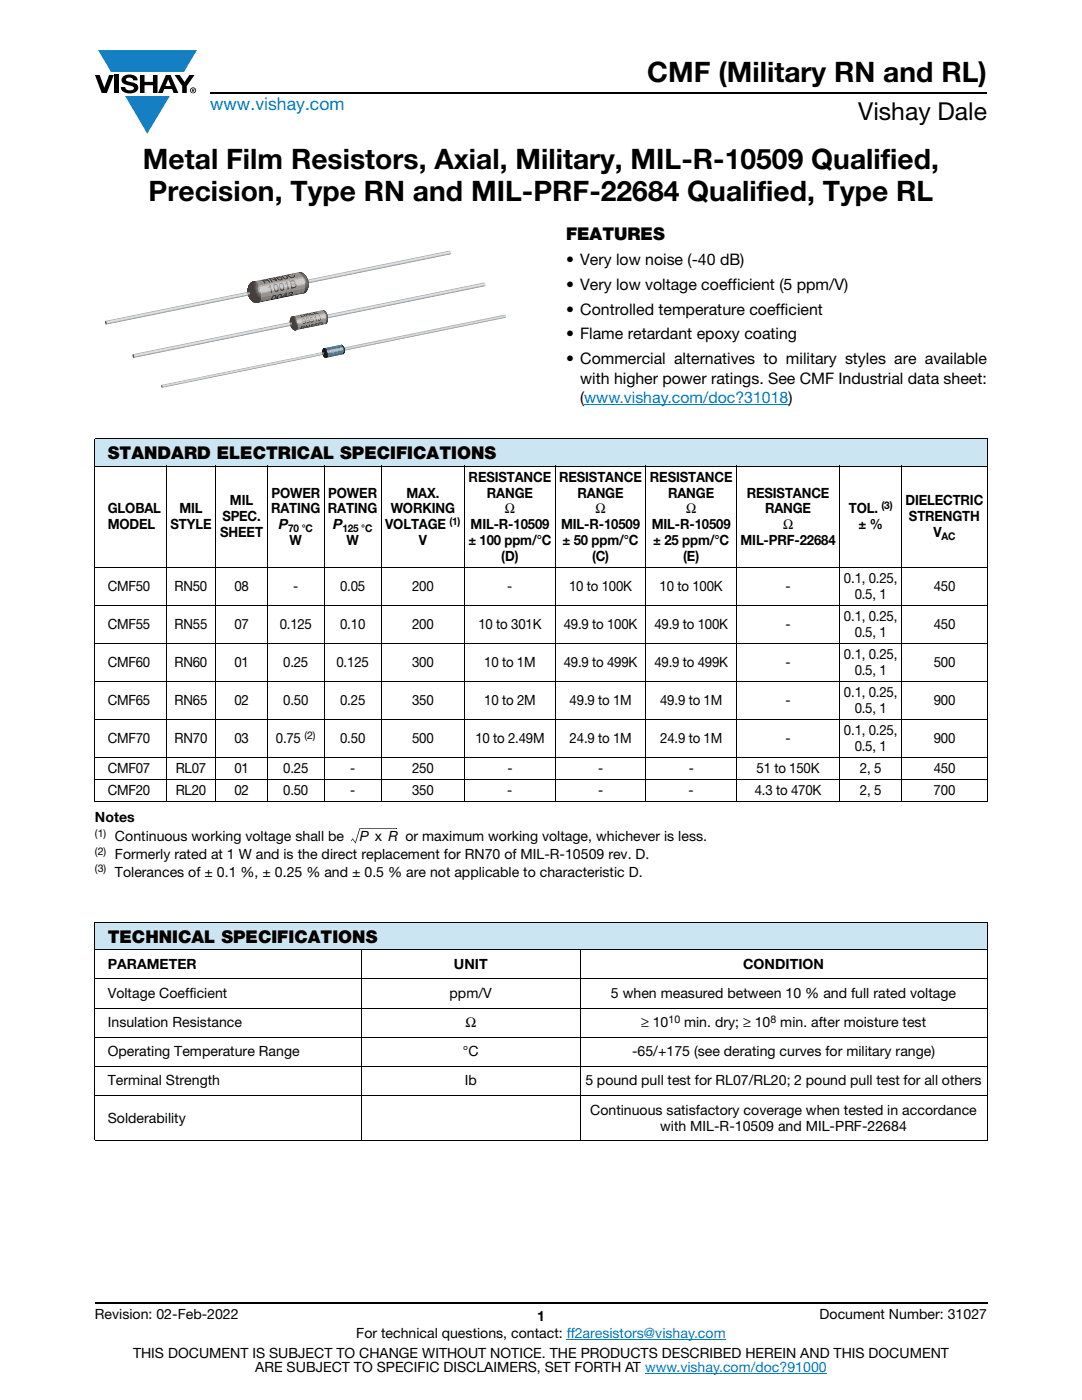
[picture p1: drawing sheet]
<svg xmlns="http://www.w3.org/2000/svg" width="216mm" height="279mm" viewBox="0 0 216 279" stroke-linecap="round" stroke-linejoin="round" font-family="sans-serif">
<defs><g id="words">
<g font-size="5.6">
<text x="129.2" y="16.4">CMF (Military RN and RL)</text>
<text x="28.5" y="33.8">Metal Film Resistors, Axial, Military, MIL-R-10509 Qualified,</text>
<text x="29.7" y="40.1">Precision, Type RN and MIL-PRF-22684 Qualified, Type RL</text>
</g>
<text font-size="4.9" x="171.3" y="24">Vishay Dale</text>
<text font-size="3.5" fill="#007ec4" x="42" y="21.9">www.vishay.com</text>
<g font-size="3.5">
<text x="112.9" y="47.9">FEATURES</text>
<text x="21.5" y="91.6">STANDARD ELECTRICAL SPECIFICATIONS</text>
<text x="21.5" y="188.1">TECHNICAL SPECIFICATIONS</text>
</g>
<g font-size="3.2">
<text x="112.9" y="52.9">• Very low noise (-40 dB)</text>
<text x="112.9" y="57.9">• Very low voltage coefficient (5 ppm/V)</text>
<text x="112.9" y="62.8">• Controlled temperature coefficient</text>
<text x="112.9" y="67.8">• Flame retardant epoxy coating</text>
<text x="112.9" y="72.7">• Commercial alternatives to military styles are available</text>
<text x="115.8" y="76.6">with higher power ratings. See CMF Industrial data sheet:</text>
<text x="115.8" y="80.5">(www.vishay.com/doc?31018)</text>
</g>
<g font-size="2.8">
<text x="45.9" y="100.9">MIL</text>
<text x="54.2" y="99.3">POWER</text>
<text x="65.5" y="99.3">POWER</text>
<text x="81.1" y="99.3">MAX.</text>
<text x="93.5" y="96.1">RESISTANCE</text>
<text x="97.2" y="99.3">RANGE</text>
<text x="111.6" y="96.1">RESISTANCE</text>
<text x="115.2" y="99.3">RANGE</text>
<text x="129.7" y="96.1">RESISTANCE</text>
<text x="133.3" y="99.3">RANGE</text>
<text x="149" y="99.3">RESISTANCE</text>
<text x="180.7" y="100.9">DIELECTRIC</text>
<text x="21.5" y="102.5">GLOBAL</text>
<text x="21.5" y="105.6">MODEL</text>
<text x="34" y="105.6">STYLE</text>
<text x="35.8" y="102.5">MIL</text>
<text x="43.9" y="107.2">SHEET</text>
<text x="44.4" y="104.1">SPEC.</text>
<text x="54.1" y="102.5">RATING</text>
<text x="55.6" y="105.6">P</text>
<text x="65.4" y="102.5">RATING</text>
<text x="66.5" y="105.6">P</text>
<text x="76.9" y="105.6">VOLTAGE</text>
<text x="78" y="102.5">WORKING</text>
<text x="93.9" y="105.6">MIL-R-10509</text>
<text x="100.8" y="102.5">Ω</text>
<text x="112" y="105.6">MIL-R-10509</text>
<text x="118.8" y="102.5">Ω</text>
<text x="130" y="105.6">MIL-R-10509</text>
<text x="136.9" y="102.5">Ω</text>
<text x="152.7" y="102.5">RANGE</text>
<text x="156.3" y="105.6">Ω</text>
<text x="169.4" y="102.5">TOL.</text>
<text x="171.3" y="105.6">± %</text>
<text x="181.4" y="104.1">STRENGTH</text>
<text x="186.2" y="107.2">V</text>
<text x="57.8" y="108.8">W</text>
<text x="69.1" y="108.8">W</text>
<text x="83.6" y="108.8">V</text>
<text x="93.5" y="108.8">± 100 ppm/°C</text>
<text x="100" y="112">(D)</text>
<text x="112.2" y="108.8">± 50 ppm/°C</text>
<text x="118.1" y="112">(C)</text>
<text x="130.3" y="108.8">± 25 ppm/°C</text>
<text x="136.3" y="112">(E)</text>
<text x="147.8" y="108.8">MIL-PRF-22684</text>
<text x="21.5" y="118">CMF50</text>
<text x="34.8" y="118">RN50</text>
<text x="46.8" y="118">08</text>
<text x="58.5" y="118">-</text>
<text x="67.8" y="118">0.05</text>
<text x="82.2" y="118">200</text>
<text x="101.2" y="118">-</text>
<text x="113.5" y="118">10 to 100K</text>
<text x="131.6" y="118">10 to 100K</text>
<text x="156.7" y="118">-</text>
<text x="168.4" y="116.4">0.1, 0.25,</text>
<text x="170.5" y="119.6">0.5, 1</text>
<text x="186.3" y="118">450</text>
<text x="21.5" y="125.6">CMF55</text>
<text x="34.8" y="125.6">RN55</text>
<text x="46.8" y="125.6">07</text>
<text x="55.8" y="125.6">0.125</text>
<text x="67.9" y="125.6">0.10</text>
<text x="82.2" y="125.6">200</text>
<text x="95.5" y="125.6">10 to 301K</text>
<text x="112.5" y="125.6">49.9 to 100K</text>
<text x="130.6" y="125.6">49.9 to 100K</text>
<text x="156.7" y="125.6">-</text>
<text x="168.4" y="124">0.1, 0.25,</text>
<text x="186.3" y="125.6">450</text>
<text x="168.4" y="131.6">0.1, 0.25,</text>
<text x="170.5" y="127.2">0.5, 1</text>
<text x="21.5" y="133.2">CMF60</text>
<text x="34.8" y="133.2">RN60</text>
<text x="46.8" y="133.2">01</text>
<text x="56.5" y="133.2">0.25</text>
<text x="67.1" y="133.2">0.125</text>
<text x="82.2" y="133.2">300</text>
<text x="96.6" y="133.2">10 to 1M</text>
<text x="112.5" y="133.2">49.9 to 499K</text>
<text x="130.6" y="133.2">49.9 to 499K</text>
<text x="156.7" y="133.2">-</text>
<text x="170.5" y="134.7">0.5, 1</text>
<text x="186.3" y="133.2">500</text>
<text x="21.5" y="140.7">CMF65</text>
<text x="34.8" y="140.7">RN65</text>
<text x="46.8" y="140.7">02</text>
<text x="56.5" y="140.7">0.50</text>
<text x="67.9" y="140.7">0.25</text>
<text x="82.2" y="140.7">350</text>
<text x="96.6" y="140.7">10 to 2M</text>
<text x="113.7" y="140.7">49.9 to 1M</text>
<text x="131.7" y="140.7">49.9 to 1M</text>
<text x="156.7" y="140.7">-</text>
<text x="168.4" y="139.1">0.1, 0.25,</text>
<text x="170.5" y="142.3">0.5, 1</text>
<text x="186.3" y="140.7">900</text>
<text x="21.5" y="148.3">CMF70</text>
<text x="34.8" y="148.3">RN70</text>
<text x="46.8" y="148.3">03</text>
<text x="55" y="148.3">0.75</text>
<text x="67.9" y="148.3">0.50</text>
<text x="82.2" y="148.3">500</text>
<text x="94.8" y="148.3">10 to 2.49M</text>
<text x="113.7" y="148.3">24.9 to 1M</text>
<text x="131.7" y="148.3">24.9 to 1M</text>
<text x="156.7" y="148.3">-</text>
<text x="168.4" y="146.7">0.1, 0.25,</text>
<text x="170.5" y="149.9">0.5, 1</text>
<text x="186.3" y="148.3">900</text>
<text x="21.5" y="154.3">CMF07</text>
<text x="35.1" y="154.3">RL07</text>
<text x="46.8" y="154.3">01</text>
<text x="56.5" y="154.3">0.25</text>
<text x="69.9" y="154.3">-</text>
<text x="82.2" y="154.3">250</text>
<text x="101.2" y="154.3">-</text>
<text x="119.3" y="154.3">-</text>
<text x="137.4" y="154.3">-</text>
<text x="151" y="154.3">51 to 150K</text>
<text x="171.6" y="154.3">2, 5</text>
<text x="186.3" y="154.3">450</text>
<text x="21.5" y="158.7">CMF20</text>
<text x="35.1" y="158.7">RL20</text>
<text x="46.8" y="158.7">02</text>
<text x="56.5" y="158.7">0.50</text>
<text x="69.9" y="158.7">-</text>
<text x="82.2" y="158.7">350</text>
<text x="101.2" y="158.7">-</text>
<text x="119.3" y="158.7">-</text>
<text x="137.4" y="158.7">-</text>
<text x="150.6" y="158.7">4.3 to 470K</text>
<text x="171.6" y="158.7">2, 5</text>
<text x="186.3" y="158.7">700</text>
<text x="18.9" y="164">Notes</text>
<text x="22.9" y="167.9">Continuous working voltage shall be</text>
<text x="71.8" y="167.9">P x R or maximum working voltage, whichever is less.</text>
<text x="22.9" y="171.4">Formerly rated at 1 W and is the direct replacement for RN70 of MIL-R-10509 rev. D.</text>
<text x="22.9" y="175">Tolerances of ± 0.1 %, ± 0.25 % and ± 0.5 % are not applicable to characteristic D.</text>
<text x="21.5" y="193.3">PARAMETER</text>
<text x="90.6" y="193.3">UNIT</text>
<text x="148.3" y="193.3">CONDITION</text>
<text x="21.5" y="199.2">Voltage Coefficient</text>
<text x="89.7" y="199.2">ppm/V</text>
<text x="121.9" y="199.2">5 when measured between 10 % and full rated voltage</text>
<text x="21.5" y="205">Insulation Resistance</text>
<text x="92.9" y="205">Ω</text>
<text x="127.9" y="205">≥ 10</text>
<text x="136.5" y="205">min. dry; ≥ 10 min. after moisture test</text>
<text x="21.5" y="210.8">Operating Temperature Range</text>
<text x="92.3" y="210.8">°C</text>
<text x="126.1" y="210.8">-65/+175 (see derating curves for military range)</text>
<text x="21.5" y="216.6">Terminal Strength</text>
<text x="92.7" y="216.6">Ib</text>
<text x="116.8" y="216.6">5 pound pull test for RL07/RL20; 2 pound pull test for all others</text>
<text x="21.5" y="224">Solderability</text>
<text x="117.8" y="222.4">Continuous satisfactory coverage when tested in accordance</text>
<text x="131.7" y="225.6">with MIL-R-10509 and MIL-PRF-22684</text>
<text x="18.9" y="263.3">Revision: 02-Feb-2022</text>
<text x="107.2" y="263.6">1</text>
<text x="163.6" y="263.3">Document Number: 31027</text>
<text x="71.1" y="267.1">For technical questions, contact: ff2aresistors@vishay.com</text>
<text x="26.5" y="271">THIS DOCUMENT IS SUBJECT TO CHANGE WITHOUT NOTICE. THE PRODUCTS DESCRIBED HEREIN AND THIS DOCUMENT</text>
<text x="50.9" y="273.8">ARE SUBJECT TO SPECIFIC DISCLAIMERS, SET FORTH AT www.vishay.com/doc?91000</text>
</g>
<g font-size="2.1">
<text x="175.9" y="101.6">(3)</text>
<text x="57.5" y="106.2">70 °C</text>
<text x="68.3" y="106.2">125 °C</text>
<text x="89.7" y="104.8">(1)</text>
<text x="187.9" y="107.7">AC</text>
<text x="60.7" y="147.5">(2)</text>
<text x="18.9" y="167.1">(1)</text>
<text x="18.9" y="170.6">(2)</text>
<text x="18.9" y="174.1">(3)</text>
<text x="133.4" y="204.1">10</text>
<text x="153.7" y="204.1">8</text>
</g>
</g></defs>
<g fill="#147fc3">
<path d="M19.6 10h19.7l-2.6 4.3h-1.1h-13.5z"/>
<path d="M25 19.2h8.9l-4.5 7.5z"/>
</g>
<g fill="#000">
<path d="M18.9 15h1l.9 2.5 1-2.5h.9l-1.4 3.6h-1zM22.9 15h.9v3.6h-.9zM24.6 15.3a2.1 2.1 0 0 1 2.8 .3l.1 .4h-.9a.79 .79 0 0 0-.7-.5 .79 .79 0 0 0-.8 .4l.3 .3 1 .2a1.08 1.08 0 0 1 1.2 1 1.08 1.08 0 0 1-1.1 1.2 1.73 1.73 0 0 1-2.4-1.2h.9a.96 .96 0 0 0 .8 .6 .96 .96 0 0 0 .9-.4 1.31 1.31 0 0 0-1.2-.6 1.03 1.03 0 0 1-1.1-.6 1.03 1.03 0 0 1 .2-1.1zM27.9 15h.9v1.3h1.7v-1.3h.9v3.6h-.9v-1.6h-1.7v1.6h-.9zM34.8 15h1.1l.9 1.4 1-1.4h1l-1.5 2.2v1.4h-.9v-1.4z"/>
<path d="M33.6 15.9l.5 1.3h-1.1zM33.1 15l-1.6 3.6h1l.3-.8h1.5l.3 .8h1l-1.6-3.6z"/>
<path d="M38.4 17.8h.2v.2h-.2zM38.3 17.7v.7h.1v-.3l.4 .3-.2-.3 .2-.2-.1-.2z"/>
<path d="M38.1 18a.46 .46 0 0 1 .9 0 .46 .46 0 0 1-.9 0zM37.9 18a.6 .6 0 0 0 1.2 0 .6 .6 0 0 0-1.2 0z"/>
</g>
<path d="M42 18.6h155M18.9 260h178.1" fill="none" stroke="#000" stroke-width=".36"/>
<path d="M116.6 80.7h40.8M113.1 267.3h31.7M128.7 274h36.3" fill="none" stroke="#007ec4" stroke-width=".2"/>
<path d="M65.1 62.8l.2 .3-.1 .5-.2-.4z" fill="#4d545a"/>
<path d="M65.2 63.6l31.6-6.5z" fill="#515a5f"/>
<path d="M65.3 63.5l31.5-6.4z" fill="#565f65"/>
<path d="M65.3 63.5l31.6-6.4z" fill="#5a6469"/>
<path d="M65.3 63.5l31.6-6.5z" fill="#5f686e"/>
<path d="M65.3 63.5l31.6-6.5z" fill="#646e74"/>
<path d="M65.3 63.5l31.6-6.5z" fill="#687278"/>
<path d="M65.3 63.4l31.6-6.4z" fill="#6c777d"/>
<path d="M65.3 63.4l31.6-6.4z" fill="#707b82"/>
<path d="M65.3 63.4l31.6-6.4z" fill="#748086"/>
<path d="M65.3 63.4l31.6-6.4z" fill="#78848b"/>
<path d="M65.3 63.4l31.6-6.5z" fill="#7c888f"/>
<path d="M65.3 63.4l31.6-6.5z" fill="#808d94"/>
<path d="M65.3 63.4l31.6-6.5z" fill="#859299"/>
<path d="M65.3 63.3l31.6-6.4z" fill="#89969e"/>
<path d="M65.3 63.3l31.6-6.4z" fill="#8d9aa2"/>
<path d="M65.3 63.3l31.6-6.4z" fill="#929fa7"/>
<path d="M65.3 63.3l31.6-6.4z" fill="#96a3ac"/>
<path d="M65.3 63.3l31.6-6.4z" fill="#9aa8b1"/>
<path d="M65.3 63.3l31.6-6.5z" fill="#9eadb6"/>
<path d="M65.3 63.3l31.6-6.5z" fill="#a3b2ba"/>
<path d="M65.3 63.3l31.6-6.5z" fill="#a8b7c0"/>
<path d="M65.3 63.3l31.6-6.5z" fill="#adbcc5"/>
<path d="M65.3 63.3l31.6-6.5z" fill="#b1c1c9"/>
<path d="M65.3 63.2l31.6-6.4z" fill="#b6c5ce"/>
<path d="M65.3 63.2l31.6-6.4z" fill="#bacad2"/>
<path d="M65.3 63.2l31.6-6.4z" fill="#c4d1d9"/>
<path d="M65.3 63.2l31.6-6.4z" fill="#c7d3da"/>
<path d="M65.3 63.2l31.6-6.4z" fill="#cad5dc"/>
<path d="M65.3 63.2l31.6-6.4z" fill="#ccd7dd"/>
<path d="M65.3 63.2l31.6-6.4z" fill="#cfd9df"/>
<path d="M65.3 63.2l31.6-6.4z" fill="#cfd9e0"/>
<path d="M65.3 63.2l31.6-6.4z" fill="#d1dae0"/>
<path d="M65.3 63.2l31.6-6.4z" fill="#d3dbe1"/>
<path d="M65.3 63.2l31.6-6.4z" fill="#d5dee3"/>
<path d="M65.3 63.2l31.6-6.5z" fill="#d6dee4"/>
<path d="M65.3 63.2l31.6-6.5z" fill="#d8e0e5"/>
<path d="M65.3 63.2l31.6-6.5z" fill="#dae1e6"/>
<path d="M65.3 63.2l31.6-6.5z" fill="#dbe2e7"/>
<path d="M65.3 63.2l31.6-6.5z" fill="#dce2e7"/>
<path d="M65.3 63.2l31.6-6.5z" fill="#dde3e8"/>
<path d="M65.3 63.2l31.6-6.5z" fill="#dfe4e9"/>
<path d="M65.3 63.1l31.6-6.4z" fill="#e0e5e9"/>
<path d="M65.3 63.1l31.6-6.4z" fill="#e1e7ea"/>
<path d="M65.3 63.1l31.5-6.4z" fill="#e3e8eb"/>
<g fill="#e1e7ea">
<path d="M65.3 63.1l31.5-6.4z"/>
<path d="M65.3 63.1l31.5-6.5z"/>
</g>
<path d="M65.3 63.1l31.5-6.5z" fill="#e0e5e9"/>
<path d="M65.3 63.1l31.5-6.5z" fill="#dfe4e9"/>
<path d="M65.3 63.1l31.5-6.5z" fill="#dde3e8"/>
<path d="M65.3 63l31.5-6.4z" fill="#dce2e7"/>
<path d="M65.3 63l31.5-6.4z" fill="#dbe2e7"/>
<path d="M65.3 63l31.5-6.4z" fill="#dae1e6"/>
<path d="M65.3 63l31.5-6.4z" fill="#d8e0e5"/>
<path d="M65.3 63l31.5-6.4z" fill="#d6dee4"/>
<path d="M65.3 63l31.5-6.4z" fill="#d5dee3"/>
<path d="M65.3 63l31.5-6.4z" fill="#d3dbe1"/>
<path d="M65.3 63l31.5-6.4z" fill="#d1dae0"/>
<path d="M65.3 63l31.5-6.4z" fill="#cfd9e0"/>
<path d="M65.3 63l31.5-6.4z" fill="#cfd9df"/>
<path d="M65.3 63l31.5-6.4z" fill="#ccd7dd"/>
<path d="M65.2 63l31.6-6.5z" fill="#cad5dc"/>
<path d="M65.2 63l31.6-6.5z" fill="#c7d3da"/>
<path d="M65.2 63l31.6-6.5z" fill="#c4d1d9"/>
<path d="M65.2 63l31.6-6.5z" fill="#bacad2"/>
<path d="M65.2 62.9l31.6-6.4z" fill="#b6c5ce"/>
<path d="M65.2 62.9l31.6-6.4z" fill="#b1c1c9"/>
<path d="M65.2 62.9l31.6-6.4z" fill="#adbcc5"/>
<path d="M65.2 62.9l31.6-6.4z" fill="#a8b7c0"/>
<path d="M65.2 62.9l31.6-6.4z" fill="#a3b2ba"/>
<path d="M65.2 62.9l31.6-6.4z" fill="#9eadb6"/>
<path d="M65.2 62.9l31.5-6.5z" fill="#9aa8b1"/>
<path d="M65.2 62.9l31.5-6.5z" fill="#96a3ac"/>
<path d="M65.2 62.9l31.5-6.5z" fill="#929fa7"/>
<path d="M65.2 62.8l31.5-6.4z" fill="#8d9aa2"/>
<path d="M65.2 62.8l31.5-6.4z" fill="#89969e"/>
<path d="M65.2 62.8l31.5-6.4z" fill="#859299"/>
<path d="M65.1 62.8l31.6-6.4z" fill="#808d94"/>
<path d="M65.1 62.8l31.6-6.4z" fill="#7c888f"/>
<path d="M65.1 62.8l31.6-6.4z" fill="#78848b"/>
<path d="M65.1 62.8l31.6-6.4z" fill="#748086"/>
<path d="M65.1 62.8l31.6-6.4z" fill="#707b82"/>
<path d="M65.1 62.8l31.6-6.4z" fill="#6c777d"/>
<path d="M65.1 62.8l31.6-6.4z" fill="#687278"/>
<path d="M65.1 62.8l31.6-6.4z" fill="#646e74"/>
<path d="M65.1 62.8l31.5-6.4z" fill="#5f686e"/>
<path d="M65.1 62.8l31.5-6.4z" fill="#5a6469"/>
<path d="M65.1 62.8l31.5-6.4z" fill="#565f65"/>
<g fill="#d5c0b3">
<path d="M64.2 61.9a1.67 1.67 0 0 1 1.1 2.3l-.5 .5a2.09 2.09 0 0 0-.3-2.7z"/>
<path d="M64.2 61.9a1.67 1.67 0 0 1 1.2 2.1l-.2 .5-.4 .2a1.97 1.97 0 0 0 .2-1.7l-.3-.8z"/>
</g>
<path d="M64.2 61.9a1.67 1.67 0 0 1 1.2 2.1l-.2 .5-.4 .2a2.1 2.1 0 0 0 .1-2l-.4-.7z" fill="#d4bdaf"/>
<path d="M64.2 61.9a1.67 1.67 0 0 1 1.2 2.1l-.2 .5-.4 .2a2.09 2.09 0 0 0 .1-2.1l-.4-.6z" fill="#d3bbad"/>
<path d="M64.2 61.9a1.67 1.67 0 0 1 1.2 2.1l-.2 .5-.4 .2a1.97 1.97 0 0 0 .2-1.8l-.3-.7z" fill="#d2b8aa"/>
<path d="M64.2 61.9a1.67 1.67 0 0 1 1.2 2.1l-.2 .5-.4 .2a1.98 1.98 0 0 0 .2-1.8l-.3-.7z" fill="#d0b6a7"/>
<path d="M64.2 61.9a1.67 1.67 0 0 1 1.2 2.1l-.2 .5-.4 .2a1.98 1.98 0 0 0 .2-1.9l-.3-.6z" fill="#cfb4a4"/>
<path d="M64.2 61.9a1.67 1.67 0 0 1 1.2 2.1l-.2 .5-.4 .2a2.12 2.12 0 0 0 0-2.2l-.3-.5z" fill="#cdb1a0"/>
<path d="M64.2 61.9a1.67 1.67 0 0 1 1.2 2.1l-.2 .5-.4 .2a2.1 2.1 0 0 0 .2-1.8l-.3-.7z" fill="#cbae9d"/>
<path d="M64.2 61.9a1.67 1.67 0 0 1 1.2 2.1l-.2 .5-.4 .2a2.15 2.15 0 0 0 .2-1.8l-.3-.7z" fill="#caab99"/>
<path d="M64.2 61.9a1.67 1.67 0 0 1 1.2 2.1l-.2 .5-.4 .2a2.17 2.17 0 0 0 .2-1.8l-.3-.7z" fill="#c8a896"/>
<path d="M64.2 61.9a1.67 1.67 0 0 1 1.2 2.1l-.2 .5-.4 .2a1.83 1.83 0 0 0 .3-1.5 1.67 1.67 0 0 0-.9-1.3z" fill="#c6a592"/>
<path d="M64.2 61.9a1.67 1.67 0 0 1 1.2 2.1l-.2 .5-.4 .2a1.82 1.82 0 0 0 .3-1.4 1.67 1.67 0 0 0-.9-1.4z" fill="#c5a28e"/>
<path d="M64.2 61.9a1.67 1.67 0 0 1 1.2 2.1l-.2 .5-.4 .2a1.82 1.82 0 0 0 .3-1.4 1.66 1.66 0 0 0-.9-1.4z" fill="#c39f8a"/>
<path d="M64.2 61.9a1.67 1.67 0 0 1 1.2 2.1l-.2 .5-.4 .2a1.82 1.82 0 0 0 .3-1.4 1.65 1.65 0 0 0-.9-1.4z" fill="#c19b85"/>
<path d="M64.2 61.9a1.67 1.67 0 0 1 1.2 2.1l-.2 .5-.4 .2a1.82 1.82 0 0 0 .3-1.4 1.65 1.65 0 0 0-.9-1.4z" fill="#be9781"/>
<path d="M64.2 61.9a1.67 1.67 0 0 1 1.2 2.1l-.2 .5-.4 .2a1.81 1.81 0 0 0 .3-1.4 1.64 1.64 0 0 0-.9-1.4z" fill="#bb937c"/>
<path d="M64.2 61.9a1.67 1.67 0 0 1 1.2 2.1l-.2 .5-.4 .2a2.16 2.16 0 0 0 0-2.4l-.3-.3z" fill="#b88e76"/>
<path d="M64.2 61.9a1.67 1.67 0 0 1 1.2 2.1l-.2 .5-.4 .2h.1a2.06 2.06 0 0 0-.7-2.8z" fill="#b4886f"/>
<path d="M64.2 61.9a1.67 1.67 0 0 1 1.2 2.1l-.2 .5-.4 .2a1.99 1.99 0 0 0-.6-2.8z" fill="#af8067"/>
<path d="M64.2 61.9a1.67 1.67 0 0 1 1.2 2.1l-.2 .5-.4 .2a1.95 1.95 0 0 0-.6-2.8z" fill="#a47054"/>
<path d="M64.2 61.9a1.67 1.67 0 0 1 1.2 2.1l-.2 .5-.4 .2a1.95 1.95 0 0 0-.6-2.8z" fill="#a16e52"/>
<path d="M64.2 61.9a1.67 1.67 0 0 1 1.2 2.1l-.2 .5-.4 .2a2.04 2.04 0 0 0-.4-2.8z" fill="#9e6b50"/>
<path d="M64.2 61.9a1.67 1.67 0 0 1 1.2 2.1l-.2 .5-.4 .2 .3-.2 .1-.8a1.37 1.37 0 0 0-.6-1.6z" fill="#9b6a4f"/>
<path d="M64.2 61.9a1.67 1.67 0 0 1 1.2 2.1l-.2 .5-.4 .2 .3-.2 .1-.8a1.28 1.28 0 0 0-.5-1.5z" fill="#98674d"/>
<path d="M64.2 61.9a1.67 1.67 0 0 1 1.2 2.1l-.2 .5-.4 .2 .3-.2 .1-.7a1.28 1.28 0 0 0-.6-1.7z" fill="#95654b"/>
<path d="M64.2 61.9a1.67 1.67 0 0 1 1.2 2.1l-.2 .5-.4 .2 .3-.2 .1-.7a1.35 1.35 0 0 0-.7-1.8z" fill="#926349"/>
<path d="M64.2 61.9a1.67 1.67 0 0 1 1.2 2.1l-.2 .5-.4 .2 .3-.2 .1-.7a1.17 1.17 0 0 0-.5-1.6z" fill="#8e6047"/>
<path d="M64.2 61.9a1.67 1.67 0 0 1 1.2 2.1l-.2 .5-.4 .2 .3-.2 .1-.6a1.36 1.36 0 0 0-1-2z" fill="#8b5e45"/>
<path d="M64.2 61.9a1.67 1.67 0 0 1 1.2 2.1l-.2 .5-.4 .2 .3-.2 .1-.6a1.24 1.24 0 0 0-.6-1.8z" fill="#885c43"/>
<path d="M64.2 61.9a1.67 1.67 0 0 1 1.2 2.1l-.2 .5-.4 .2 .3-.2 .1-.7a1.28 1.28 0 0 0-1-1.9z" fill="#865942"/>
<path d="M64.2 61.9a1.67 1.67 0 0 1 1.2 2.1l-.2 .5-.4 .2 .3-.2 .1-.6a1.3 1.3 0 0 0-1-2z" fill="#825840"/>
<path d="M64.2 61.9a1.67 1.67 0 0 1 1.2 2.1l-.2 .5-.4 .2 .2-.2 .2-.6a1.16 1.16 0 0 0-.6-1.8z" fill="#80553e"/>
<path d="M64.2 61.9a1.67 1.67 0 0 1 1.2 2.1l-.2 .5-.4 .2 .3-.3 .1-.4a1.17 1.17 0 0 0-.3-1.8z" fill="#7d533c"/>
<path d="M64.2 61.9a1.67 1.67 0 0 1 1.2 2.1l-.2 .5-.4 .2 .3-.3v-.4a1.24 1.24 0 0 0-.5-2z" fill="#7a513a"/>
<path d="M64.2 61.9a1.67 1.67 0 0 1 1.2 2.1l-.2 .5-.4 .2 .3-.6a1.3 1.3 0 0 0-.5-2.1z" fill="#774e38"/>
<path d="M64.2 61.9a1.67 1.67 0 0 1 1.2 2.1l-.2 .5-.4 .2 .3-.6a1.32 1.32 0 0 0-.6-2.1z" fill="#744c36"/>
<g fill="#714a34">
<path d="M65.3 62.7l.1 1.2a.96 .96 0 0 1-.6 .8l.4-.5a1.18 1.18 0 0 0 .1-1.5z"/>
<path d="M64.2 61.9l.7 .2z"/>
</g>
<g fill="#6d4732">
<path d="M65.4 63.1v.8a.96 .96 0 0 1-.6 .8l.4-.5a.95 .95 0 0 0 .2-1.1z"/>
<path d="M64.2 61.9l.5 .1z"/>
</g>
<g fill="#6a4530">
<path d="M65.5 63.4l-.1 .5a.96 .96 0 0 1-.6 .8l.3-.4a.7 .7 0 0 0 .4-.9z"/>
<path d="M64.2 61.9h.4z"/>
</g>
<g fill="#66422e">
<path d="M65.5 63.7l-.1 .1a1.03 1.03 0 0 1-.6 .9l.6-.6z"/>
<path d="M64.2 61.9h.3z"/>
</g>
<g fill="#63402c">
<path d="M65.4 63.9a.95 .95 0 0 1-.6 .8l.5-.5z"/>
<path d="M64.2 61.9h.2z"/>
</g>
<g fill="#603d2a">
<path d="M65.1 64.4l.3-.3-.2 .4-.4 .2z"/>
<path d="M64.2 61.9h.1z"/>
</g>
<path d="M65.1 64.5l.2-.2-.5 .4z" fill="#5d3a27"/>
<path d="M64.8 64.7l.4-.3z" fill="#593724"/>
<g fill="#d5c0b3">
<path d="M58.1 63.3l.4-.2a2.1 2.1 0 0 1 .8 2.6 .68 .68 0 0 1-.9 .1 .68 .68 0 0 1-.2-.8v-.4v.7l.2 .4a2.02 2.02 0 0 1-.3-2.4z"/>
<path d="M58.2 63.2a.52 .52 0 0 1 .5-.1 .52 .52 0 0 1 .4 .5l.2 .6a1.68 1.68 0 0 1-.3 1.7h-.1a.95 .95 0 0 1-.7-1.3v.6l.2 .5-.3-.5-.3-.8 .1-.6z"/>
</g>
<path d="M58.2 63.2a.52 .52 0 0 1 .5-.1 .52 .52 0 0 1 .4 .5l.2 .6a1.58 1.58 0 0 1-.3 1.7h-.1a.95 .95 0 0 1-.7-1.3v.6l.2 .5-.3-.5-.3-.8 .1-.6z" fill="#d4bdaf"/>
<path d="M58.2 63.2a.51 .51 0 0 1 .5-.1 .51 .51 0 0 1 .4 .5l.1 .6a1.53 1.53 0 0 1-.2 1.7h-.1a.95 .95 0 0 1-.7-1.3v.6l.2 .5-.3-.5-.3-.8 .1-.6z" fill="#d3bbad"/>
<path d="M58.2 63.2a.51 .51 0 0 1 .5-.1 .51 .51 0 0 1 .3 .4l.2 .6a1.44 1.44 0 0 1-.2 1.8h-.1a.95 .95 0 0 1-.7-1.3v.6l.2 .5-.3-.5-.3-.8 .1-.6z" fill="#d2b8aa"/>
<path d="M58.2 63.2l.1-.1a.9 .9 0 0 1 .9 1.1 1.16 1.16 0 0 1-.3 1.7 .95 .95 0 0 1-.7-1.3v.6l.2 .5-.3-.5-.3-.8 .1-.6z" fill="#d0b6a7"/>
<path d="M58.2 63.2l.1-.1a1.01 1.01 0 0 1 1 1.2 1.11 1.11 0 0 1-.4 1.6 .95 .95 0 0 1-.7-1.3v.6l.2 .5-.3-.5-.3-.8 .1-.6z" fill="#cfb4a4"/>
<path d="M58.2 63.2a.46 .46 0 0 1 .7 .2l.3 .6a1.69 1.69 0 0 1-.2 1.9h-.1a.95 .95 0 0 1-.7-1.3v.6l.2 .5-.3-.5-.3-.8 .1-.6z" fill="#cdb1a0"/>
<path d="M58.2 63.2a.54 .54 0 0 1 .6-.1 .54 .54 0 0 1 .3 .5l.1 .6a1.3 1.3 0 0 1-.2 1.7h-.1a.95 .95 0 0 1-.7-1.3v.6l.2 .5-.3-.5-.3-.8 .1-.6z" fill="#cbae9d"/>
<path d="M58.2 63.2a.53 .53 0 0 1 .6-.1 .53 .53 0 0 1 .3 .5v.4a1.92 1.92 0 0 1 .1 1.8l-.3 .1a.95 .95 0 0 1-.7-1.3v.6l.2 .5-.3-.5-.3-.8 .1-.6z" fill="#caab99"/>
<path d="M58.2 63.2a.53 .53 0 0 1 .5-.1 .53 .53 0 0 1 .4 .5v.5a1.4 1.4 0 0 1-.1 1.8h-.1a.95 .95 0 0 1-.7-1.3v.6l.2 .5-.3-.5-.3-.8 .1-.6z" fill="#c8a896"/>
<path d="M58.2 63.2a.53 .53 0 0 1 .5-.1 .53 .53 0 0 1 .4 .5v.5a1.39 1.39 0 0 1-.1 1.8h-.1a.95 .95 0 0 1-.7-1.3v.6l.2 .5-.3-.5-.3-.8 .1-.6z" fill="#c6a592"/>
<path d="M58.2 63.2a.52 .52 0 0 1 .5-.1 .52 .52 0 0 1 .4 .5v.4a1.4 1.4 0 0 1-.1 1.9h-.1a.95 .95 0 0 1-.7-1.3v.6l.2 .5-.3-.5-.3-.8 .1-.6z" fill="#c5a28e"/>
<path d="M58.2 63.2a.52 .52 0 0 1 .5-.1 .52 .52 0 0 1 .4 .5v.4a1.52 1.52 0 0 1-.1 1.9h-.1a.95 .95 0 0 1-.7-1.3v.6l.2 .5-.3-.5-.3-.8 .1-.6z" fill="#c39f8a"/>
<path d="M58.2 63.2a.51 .51 0 0 1 .5-.1 .51 .51 0 0 1 .4 .5v.4a1.71 1.71 0 0 1 .1 1.8l-.3 .1a.95 .95 0 0 1-.7-1.3v.6l.2 .5-.3-.5-.3-.8 .1-.6z" fill="#c19b85"/>
<path d="M58.2 63.2a.51 .51 0 0 1 .5-.1 .51 .51 0 0 1 .3 .4l.1 .5a1.44 1.44 0 0 1-.1 1.9h-.1a.95 .95 0 0 1-.7-1.3v.6l.2 .5-.3-.5-.3-.8 .1-.6z" fill="#be9781"/>
<path d="M58.2 63.2a.51 .51 0 0 1 .5-.1 .51 .51 0 0 1 .3 .4l.2 .9a1.12 1.12 0 0 1-.2 1.5h-.1a.95 .95 0 0 1-.7-1.3v.6l.2 .5-.3-.5-.3-.8 .1-.6z" fill="#bb937c"/>
<path d="M58.2 63.2a.5 .5 0 0 1 .5-.1 .5 .5 0 0 1 .3 .4l.1 .7a1.26 1.26 0 0 1-.1 1.7h-.1a.95 .95 0 0 1-.7-1.3v.6l.2 .5-.3-.5-.3-.8 .1-.6z" fill="#b88e76"/>
<path d="M58.2 63.2a.5 .5 0 0 1 .5-.1 .5 .5 0 0 1 .3 .4l.2 .9a.98 .98 0 0 1-.3 1.5 .95 .95 0 0 1-.7-1.3v.6l.2 .5-.3-.5-.3-.8 .1-.6z" fill="#b4886f"/>
<path d="M58.2 63.2a.49 .49 0 0 1 .5-.1 .49 .49 0 0 1 .3 .4l.2 .9a.97 .97 0 0 1-.3 1.5 .95 .95 0 0 1-.7-1.3v.6l.2 .5-.3-.5-.3-.8 .1-.6z" fill="#af8067"/>
<path d="M58.2 63.2a.55 .55 0 0 1 .7 0 .55 .55 0 0 1 .1 .7l.1 .3a1.24 1.24 0 0 1-.1 1.7h-.1a.95 .95 0 0 1-.7-1.3v.6l.2 .5-.3-.5-.3-.8 .1-.6z" fill="#a47054"/>
<path d="M58.2 63.2a.54 .54 0 0 1 .6 0 .54 .54 0 0 1 .2 .6l.2 .7a.79 .79 0 0 1 .3 .8 .79 .79 0 0 1-.6 .6 .95 .95 0 0 1-.7-1.3v.6l.2 .5-.3-.5-.3-.8 .1-.6z" fill="#a16e52"/>
<path d="M58.2 63.2a.53 .53 0 0 1 .6 0 .53 .53 0 0 1 .2 .6l.2 .7a.78 .78 0 0 1 .3 .8 .78 .78 0 0 1-.6 .6 .95 .95 0 0 1-.7-1.3v.6l.2 .5-.3-.5-.3-.8 .1-.6z" fill="#9e6b50"/>
<path d="M58.2 63.2a.52 .52 0 0 1 .6 0 .52 .52 0 0 1 .2 .6l.1 .4a1.2 1.2 0 0 1-.1 1.7h-.1a.95 .95 0 0 1-.7-1.3v.6l.2 .5-.3-.5-.3-.8 .1-.6z" fill="#9b6a4f"/>
<path d="M58.2 63.2a.51 .51 0 0 1 .6 0 .51 .51 0 0 1 .2 .6l.2 .8a.75 .75 0 0 1 .2 .8 .75 .75 0 0 1-.5 .5 .95 .95 0 0 1-.7-1.3v.6l.2 .5-.3-.5-.3-.8 .1-.6z" fill="#98674d"/>
<path d="M58.2 63.2a.5 .5 0 0 1 .6 0 .5 .5 0 0 1 .2 .6l.2 .8a.75 .75 0 0 1 .2 .8 .75 .75 0 0 1-.5 .5 .95 .95 0 0 1-.7-1.3v.6l.2 .5-.3-.5-.3-.8 .1-.6z" fill="#95654b"/>
<path d="M58.2 63.2a.46 .46 0 0 1 .5-.1 .46 .46 0 0 1 .3 .4 1.74 1.74 0 0 0 .4 1.3 .84 .84 0 0 1-.4 1.1h-.1a.95 .95 0 0 1-.7-1.3v.6l.2 .5-.3-.5-.3-.8 .1-.6z" fill="#926349"/>
<path d="M58.2 63.2a.44 .44 0 0 1 .5-.1 .44 .44 0 0 1 .2 .6l.2 .7a.87 .87 0 0 1-.2 1.5 .95 .95 0 0 1-.7-1.3v.6l.2 .5-.3-.5-.3-.8 .1-.6z" fill="#8e6047"/>
<path d="M58.2 63.2a.45 .45 0 0 1 .7 .2 2.43 2.43 0 0 0 .5 1.6l-.1 .7-.4 .2a.95 .95 0 0 1-.7-1.3v.6l.2 .5-.3-.5-.3-.8 .1-.6z" fill="#8b5e45"/>
<path d="M58.2 63.2a.42 .42 0 0 1 .5-.1 .42 .42 0 0 1 .2 .5l.3 1.1a.7 .7 0 0 1-.3 1.2 .95 .95 0 0 1-.7-1.3v.6l.2 .5-.3-.5-.3-.8 .1-.6z" fill="#885c43"/>
<path d="M58.2 63.2a.4 .4 0 0 1 .5-.1 .4 .4 0 0 1 .2 .5l.3 1.2a.68 .68 0 0 1-.3 1.1 .95 .95 0 0 1-.7-1.3v.6l.2 .5-.3-.5-.3-.8 .1-.6z" fill="#865942"/>
<path d="M58.2 63.2a.39 .39 0 0 1 .6 .1l.4 1.5a.69 .69 0 0 1-.2 1.1h-.1a.95 .95 0 0 1-.7-1.3v.6l.2 .5-.3-.5-.3-.8 .1-.6z" fill="#825840"/>
<path d="M58.2 63.2l.3-.1 .3 .1 .4 1.7a.59 .59 0 0 1 .2 .6 .59 .59 0 0 1-.5 .4 .95 .95 0 0 1-.7-1.3v.6l.2 .5-.3-.5-.3-.8 .1-.6z" fill="#80553e"/>
<path d="M58.2 63.2l.3-.1 .3 .1a3.3 3.3 0 0 0 .6 1.9l-.2 .7-.3 .1a.95 .95 0 0 1-.7-1.3v.6l.2 .5-.3-.5-.3-.8 .1-.6z" fill="#7d533c"/>
<path d="M58.2 63.2l.3-.1 .3 .1 .4 1.7a.64 .64 0 0 1-.2 1h-.1a.95 .95 0 0 1-.7-1.3v.6l.2 .5-.3-.5-.3-.8 .1-.6z" fill="#7a513a"/>
<path d="M58.2 63.2l.3-.1 .2 .1 .5 1.7a.6 .6 0 0 1-.2 1h-.1a.95 .95 0 0 1-.7-1.3v.6l.2 .5-.3-.5-.3-.8 .1-.6z" fill="#774e38"/>
<path d="M58.2 63.2l.3-.1h.2l.5 1.9a.57 .57 0 0 1-.3 .9 .57 .57 0 0 1-.7-.6v-.7v.6l.2 .5-.3-.5-.3-.8 .1-.6z" fill="#744c36"/>
<path d="M58.2 63.2l.5-.1 .3 1.4 .4 .8-.2 .5-.3 .1a.95 .95 0 0 1-.7-1.3v.6l.2 .5-.3-.5-.3-.8 .1-.6z" fill="#714a34"/>
<path d="M58.2 63.2l.5-.1 .1 .8 .6 1.5-.2 .4-.3 .1a.95 .95 0 0 1-.7-1.3v.6l.2 .5-.3-.5-.3-.8 .1-.6z" fill="#6d4732"/>
<path d="M58.2 63.2l.4-.1 .2 1a1.9 1.9 0 0 0 .6 1.3 .46 .46 0 0 1-.7 .5 .97 .97 0 0 1-.5-1.3v.6l.2 .5-.3-.5-.3-.8 .1-.6z" fill="#6a4530"/>
<path d="M58.2 63.2l.4-.1a3.4 3.4 0 0 0 .8 2.4 .6 .6 0 0 1-.7 .4 .6 .6 0 0 1-.5-.6v-.7v.6l.2 .5-.3-.5-.3-.8 .1-.6z" fill="#66422e"/>
<path d="M58.2 63.2l.3-.1a1.9 1.9 0 0 0 .4 1.6l.3 .7a.33 .33 0 0 1 0 .4 .33 .33 0 0 1-.4 .1 .97 .97 0 0 1-.6-1.3v.6l.2 .5-.3-.5-.3-.8 .1-.6z" fill="#63402c"/>
<path d="M58.2 63.2l.3-.1a5 5 0 0 0 .8 2.5l-.1 .3h-.3a.95 .95 0 0 1-.7-1.3v.6l.2 .5-.3-.5-.3-.8 .1-.6z" fill="#603d2a"/>
<path d="M58.2 63.2l.3-.1a3.2 3.2 0 0 0 .7 2.5v.2l-.3 .1a.95 .95 0 0 1-.7-1.3v.6l.2 .5-.3-.5-.3-.8 .1-.6z" fill="#5d3a27"/>
<g fill="#593724">
<path d="M58.2 63.2l.2-.1a3.6 3.6 0 0 0 .8 2.6l-.3 .2a.95 .95 0 0 1-.7-1.3v.6l.2 .5-.3-.5-.3-.8 .1-.6z"/>
<path d="M59 65.9l.3-.2 5.7-1.2-.2 .2z"/>
</g>
<path d="M59.3 65.6l5.8-1.1z" fill="#5d3a27"/>
<path d="M59.3 65.6l5.8-1.2z" fill="#603d2a"/>
<path d="M59.3 65.5l5.8-1.1z" fill="#63402c"/>
<path d="M59.4 65.5l5.7-1.2z" fill="#66422e"/>
<path d="M59.4 65.4l5.7-1.1z" fill="#6a4530"/>
<path d="M59.4 65.4l5.7-1.2z" fill="#6d4732"/>
<path d="M59.4 65.3l5.7-1.1z" fill="#714a34"/>
<path d="M59.4 65.3l5.7-1.2z" fill="#744c36"/>
<path d="M59.4 65.2l5.7-1.1z" fill="#774e38"/>
<path d="M59.4 65.2l5.7-1.2z" fill="#7a513a"/>
<path d="M59.4 65.1l5.8-1.1z" fill="#7d533c"/>
<path d="M59.4 65.1l5.8-1.2z" fill="#80553e"/>
<path d="M59.4 65l5.8-1.1z" fill="#825840"/>
<path d="M59.4 65l5.8-1.2z" fill="#865942"/>
<path d="M59.4 64.9l5.8-1.1z" fill="#885c43"/>
<path d="M59.4 64.9l5.8-1.2z" fill="#8b5e45"/>
<path d="M59.4 64.9l5.7-1.2z" fill="#8e6047"/>
<path d="M59.4 64.8l5.7-1.1z" fill="#926349"/>
<path d="M59.4 64.8l5.7-1.2z" fill="#95654b"/>
<path d="M59.4 64.8l5.7-1.2z" fill="#98674d"/>
<path d="M59.4 64.8l5.7-1.2z" fill="#9b6a4f"/>
<path d="M59.4 64.7l5.7-1.1z" fill="#9e6b50"/>
<path d="M59.4 64.7l5.7-1.2z" fill="#a16e52"/>
<path d="M59.4 64.7l5.7-1.2z" fill="#a47054"/>
<path d="M59.4 64.7l5.7-1.2z" fill="#af8067"/>
<path d="M59.4 64.6l5.7-1.1z" fill="#b4886f"/>
<path d="M59.4 64.6l5.7-1.2z" fill="#b88e76"/>
<path d="M59.4 64.6l5.7-1.2z" fill="#bb937c"/>
<path d="M59.4 64.6l5.7-1.2z" fill="#be9781"/>
<path d="M59.4 64.6l5.7-1.2z" fill="#c19b85"/>
<path d="M59.4 64.5l5.7-1.1z" fill="#c39f8a"/>
<path d="M59.4 64.5l5.7-1.1z" fill="#c5a28e"/>
<path d="M59.4 64.5l5.7-1.2z" fill="#c6a592"/>
<path d="M59.4 64.5l5.7-1.2z" fill="#c8a896"/>
<path d="M59.4 64.5l5.7-1.2z" fill="#caab99"/>
<path d="M59.4 64.4l5.7-1.1z" fill="#cbae9d"/>
<path d="M59.3 64.4l5.8-1.1z" fill="#cdb1a0"/>
<path d="M59.3 64.4l5.8-1.1z" fill="#cfb4a4"/>
<path d="M59.3 64.4l5.8-1.2z" fill="#d0b6a7"/>
<path d="M59.3 64.4l5.8-1.2z" fill="#d2b8aa"/>
<path d="M59.3 64.3l5.8-1.1z" fill="#d3bbad"/>
<path d="M59.3 64.3l5.8-1.1z" fill="#d4bdaf"/>
<path d="M59.3 64.2l5.8-1.1z" fill="#d5c0b3"/>
<path d="M59.3 64.2l5.7-1.2z" fill="#d6c2b6"/>
<path d="M59.3 64.1l5.7-1.1z" fill="#d5c0b3"/>
<path d="M59.3 64.1l5.7-1.2z" fill="#d4bdaf"/>
<path d="M59.3 64l5.7-1.1z" fill="#d3bbad"/>
<path d="M59.2 64l5.8-1.1z" fill="#d2b8aa"/>
<path d="M59.2 64l5.8-1.2z" fill="#d0b6a7"/>
<path d="M59.2 64l5.8-1.2z" fill="#cfb4a4"/>
<path d="M59.2 63.9l5.8-1.1z" fill="#cdb1a0"/>
<path d="M59.2 63.9l5.8-1.1z" fill="#cbae9d"/>
<path d="M59.2 63.9l5.8-1.2z" fill="#caab99"/>
<path d="M59.2 63.9l5.8-1.2z" fill="#c8a896"/>
<path d="M59.2 63.9l5.7-1.2z" fill="#c6a592"/>
<path d="M59.2 63.8l5.7-1.1z" fill="#c5a28e"/>
<path d="M59.2 63.8l5.7-1.1z" fill="#c39f8a"/>
<path d="M59.2 63.8l5.7-1.2z" fill="#c19b85"/>
<path d="M59.2 63.8l5.7-1.2z" fill="#be9781"/>
<path d="M59.1 63.7l5.8-1.1z" fill="#bb937c"/>
<path d="M59.1 63.7l5.8-1.1z" fill="#b88e76"/>
<path d="M59.1 63.7l5.8-1.2z" fill="#b4886f"/>
<path d="M59.1 63.7l5.8-1.2z" fill="#af8067"/>
<path d="M59.1 63.6l5.8-1.1z" fill="#a47054"/>
<path d="M59.1 63.6l5.7-1.1z" fill="#a16e52"/>
<path d="M59.1 63.6l5.7-1.2z" fill="#9e6b50"/>
<path d="M59 63.5l5.8-1.1z" fill="#9b6a4f"/>
<path d="M59 63.5l5.8-1.2z" fill="#98674d"/>
<path d="M59 63.4l5.8-1.1z" fill="#95654b"/>
<path d="M59 63.4l5.7-1.1z" fill="#926349"/>
<path d="M58.9 63.4l5.8-1.2z" fill="#8e6047"/>
<path d="M58.9 63.3l5.8-1.1z" fill="#8b5e45"/>
<path d="M58.9 63.3l5.8-1.1z" fill="#885c43"/>
<path d="M58.9 63.3l5.7-1.2z" fill="#865942"/>
<path d="M58.8 63.2l5.8-1.1z" fill="#825840"/>
<path d="M58.8 63.2l5.8-1.1z" fill="#80553e"/>
<path d="M58.8 63.2l5.7-1.2z" fill="#7d533c"/>
<path d="M58.7 63.2l5.8-1.2z" fill="#7a513a"/>
<path d="M58.7 63.1l5.8-1.1z" fill="#774e38"/>
<path d="M58.7 63.1l5.8-1.1z" fill="#744c36"/>
<path d="M58.7 63.1l5.7-1.1z" fill="#714a34"/>
<path d="M58.6 63.1l5.8-1.2z" fill="#6d4732"/>
<path d="M58.6 63.1l5.8-1.2z" fill="#6a4530"/>
<path d="M58.6 63.1l5.7-1.2z" fill="#66422e"/>
<path d="M58.5 63.1l5.8-1.2z" fill="#63402c"/>
<path d="M58.5 63.1l5.8-1.2z" fill="#603d2a"/>
<path d="M58.5 63.1l5.7-1.2z" fill="#5d3a27"/>
<g fill="#000">
<path d="M59 65.9l.3-.2 5.7-1.2-.2 .2zM59.3 65.6l5.8-1.1zM59.3 65.6l5.8-1.2zM59.3 65.5l5.8-1.1zM59.4 65.5l5.7-1.2zM59.4 65.4l5.7-1.1zM59.4 65.4l5.7-1.2zM59.4 65.3l5.7-1.1zM59.4 65.3l5.7-1.2zM59.4 64.7l5.7-1.2zM59.4 65.2l5.7-1.1zM59.4 64.7l5.7-1.1z"/>
<path d="M59.4 65.2l5.7-1.2zM59.4 64.8l5.7-1.2zM59.4 65.1l5.8-1.1zM59.4 65.1l5.8-1.2zM59.4 64.9l5.7-1.2zM59.4 64.8l5.7-1.1zM59.4 65l5.8-1.1zM59.4 65l5.8-1.2zM59.4 64.9l5.8-1.1zM59.4 64.9l5.8-1.2z"/>
</g>
<path d="M59.4 64.7l5.7-1.2z" fill="#212121"/>
<path d="M59.4 64.6l5.7-1.1z" fill="#2e2e2e"/>
<path d="M59.4 64.6l5.7-1.2z" fill="#393939"/>
<path d="M59.4 64.6l5.7-1.2z" fill="#414141"/>
<path d="M59.4 64.6l5.7-1.2z" fill="#494949"/>
<path d="M59.4 64.6l5.7-1.2z" fill="#505050"/>
<path d="M59.4 64.5l5.7-1.1z" fill="#565656"/>
<path d="M59.4 64.5l5.7-1.1z" fill="#5c5c5c"/>
<path d="M59.4 64.5l5.7-1.2z" fill="#626262"/>
<path d="M59.4 64.5l5.7-1.2z" fill="#676767"/>
<path d="M59.4 64.5l5.7-1.2z" fill="#6c6c6c"/>
<path d="M59.4 64.4l5.7-1.1z" fill="#717171"/>
<path d="M59.3 64.4l5.8-1.1z" fill="#767676"/>
<path d="M59.3 64.4l5.8-1.1z" fill="#7a7a7a"/>
<path d="M59.3 64.4l5.8-1.2z" fill="#7e7e7e"/>
<path d="M59.3 64.4l5.8-1.2z" fill="#838383"/>
<path d="M59.3 64.3l5.8-1.1z" fill="#878787"/>
<path d="M59.3 64.3l5.8-1.1z" fill="#8a8a8a"/>
<path d="M59.3 64.2l5.8-1.1z" fill="#8e8e8e"/>
<path d="M59.3 64.2l5.7-1.2z" fill="#929292"/>
<path d="M59.3 64.1l5.7-1.1z" fill="#8e8e8e"/>
<path d="M59.3 64.1l5.7-1.2z" fill="#8a8a8a"/>
<path d="M59.3 64l5.7-1.1z" fill="#878787"/>
<path d="M59.2 64l5.8-1.1z" fill="#838383"/>
<path d="M59.2 64l5.8-1.2z" fill="#7e7e7e"/>
<path d="M59.2 64l5.8-1.2z" fill="#7a7a7a"/>
<path d="M59.2 63.9l5.8-1.1z" fill="#767676"/>
<path d="M59.2 63.9l5.8-1.1z" fill="#717171"/>
<path d="M59.2 63.9l5.8-1.2z" fill="#6c6c6c"/>
<path d="M59.2 63.9l5.8-1.2z" fill="#676767"/>
<path d="M59.2 63.9l5.7-1.2z" fill="#626262"/>
<path d="M59.2 63.8l5.7-1.1z" fill="#5c5c5c"/>
<path d="M59.2 63.8l5.7-1.1z" fill="#565656"/>
<path d="M59.2 63.8l5.7-1.2z" fill="#505050"/>
<path d="M59.2 63.8l5.7-1.2z" fill="#494949"/>
<path d="M59.1 63.7l5.8-1.1z" fill="#414141"/>
<path d="M59.1 63.7l5.8-1.1z" fill="#393939"/>
<path d="M59.1 63.7l5.8-1.2z" fill="#2e2e2e"/>
<path d="M59.1 63.7l5.8-1.2z" fill="#212121"/>
<g fill="#000">
<path d="M58.5 63.1l5.8-1.2zM58.6 63.1l5.7-1.2zM58.6 63.1l5.8-1.2zM58.7 63.1l5.7-1.1zM58.7 63.1l5.8-1.1zM58.7 63.2l5.8-1.2zM58.8 63.2l5.7-1.2zM58.8 63.2l5.8-1.1zM58.9 63.3l5.7-1.2zM58.9 63.3l5.8-1.1zM58.9 63.4l5.8-1.2zM59 63.4l5.7-1.1z"/>
<path d="M59 63.4l5.8-1.1zM59 63.5l5.8-1.2zM59 63.5l5.8-1.1zM59.1 63.6l5.7-1.2zM59.1 63.6l5.7-1.1zM59.1 63.6l5.8-1.1z"/>
</g>
<path d="M26.5 70.7l.3 .3-.1 .5-.2-.4z" fill="#4d545a"/>
<path d="M26.7 71.5l31.6-6.5z" fill="#515a5f"/>
<path d="M26.8 71.4l31.5-6.5z" fill="#565f65"/>
<path d="M26.8 71.4l31.5-6.5z" fill="#5a6469"/>
<path d="M26.8 71.3l31.5-6.4z" fill="#5f686e"/>
<path d="M26.8 71.3l31.5-6.4z" fill="#646e74"/>
<path d="M26.8 71.3l31.5-6.4z" fill="#687278"/>
<path d="M26.8 71.3l31.5-6.4z" fill="#6c777d"/>
<path d="M26.8 71.3l31.5-6.4z" fill="#707b82"/>
<path d="M26.8 71.3l31.5-6.5z" fill="#748086"/>
<path d="M26.8 71.3l31.5-6.5z" fill="#78848b"/>
<path d="M26.8 71.2l31.5-6.4z" fill="#7c888f"/>
<path d="M26.8 71.2l31.5-6.4z" fill="#808d94"/>
<path d="M26.8 71.2l31.5-6.4z" fill="#859299"/>
<path d="M26.8 71.2l31.5-6.4z" fill="#89969e"/>
<path d="M26.8 71.2l31.5-6.4z" fill="#8d9aa2"/>
<path d="M26.8 71.2l31.5-6.5z" fill="#929fa7"/>
<path d="M26.8 71.2l31.5-6.5z" fill="#96a3ac"/>
<path d="M26.8 71.2l31.5-6.5z" fill="#9aa8b1"/>
<path d="M26.8 71.2l31.5-6.5z" fill="#9eadb6"/>
<path d="M26.8 71.1l31.5-6.4z" fill="#a3b2ba"/>
<path d="M26.8 71.1l31.5-6.4z" fill="#a8b7c0"/>
<path d="M26.8 71.1l31.5-6.4z" fill="#adbcc5"/>
<path d="M26.8 71.1l31.5-6.4z" fill="#b1c1c9"/>
<path d="M26.8 71.1l31.5-6.4z" fill="#b6c5ce"/>
<path d="M26.8 71.1l31.5-6.4z" fill="#bacad2"/>
<path d="M26.8 71.1l31.5-6.4z" fill="#c4d1d9"/>
<path d="M26.8 71.1l31.5-6.4z" fill="#c7d3da"/>
<path d="M26.8 71.1l31.5-6.4z" fill="#cad5dc"/>
<path d="M26.8 71.1l31.5-6.5z" fill="#ccd7dd"/>
<path d="M26.8 71.1l31.5-6.5z" fill="#cfd9df"/>
<path d="M26.8 71.1l31.5-6.5z" fill="#cfd9e0"/>
<path d="M26.8 71.1l31.5-6.5z" fill="#d1dae0"/>
<path d="M26.8 71.1l31.5-6.5z" fill="#d3dbe1"/>
<path d="M26.8 71.1l31.5-6.5z" fill="#d5dee3"/>
<path d="M26.8 71.1l31.5-6.5z" fill="#d6dee4"/>
<path d="M26.8 71l31.5-6.4z" fill="#d8e0e5"/>
<path d="M26.8 71l31.5-6.4z" fill="#dae1e6"/>
<path d="M26.8 71l31.5-6.4z" fill="#dbe2e7"/>
<path d="M26.8 71l31.5-6.4z" fill="#dce2e7"/>
<path d="M26.8 71l31.5-6.4z" fill="#dde3e8"/>
<path d="M26.8 71l31.5-6.4z" fill="#dfe4e9"/>
<path d="M26.8 71l31.5-6.4z" fill="#e0e5e9"/>
<path d="M26.8 71l31.5-6.4z" fill="#e1e7ea"/>
<path d="M26.8 71l31.5-6.5z" fill="#e3e8eb"/>
<g fill="#e1e7ea">
<path d="M26.8 71l31.5-6.5z"/>
<path d="M26.8 70.9l31.5-6.4z"/>
</g>
<path d="M26.7 70.9l31.6-6.4z" fill="#e0e5e9"/>
<path d="M26.7 70.9l31.6-6.4z" fill="#dfe4e9"/>
<path d="M26.7 70.9l31.6-6.4z" fill="#dde3e8"/>
<path d="M26.7 70.9l31.6-6.4z" fill="#dce2e7"/>
<path d="M26.7 70.9l31.6-6.4z" fill="#dbe2e7"/>
<path d="M26.7 70.9l31.6-6.4z" fill="#dae1e6"/>
<path d="M26.7 70.9l31.6-6.4z" fill="#d8e0e5"/>
<path d="M26.7 70.9l31.6-6.4z" fill="#d6dee4"/>
<path d="M26.7 70.9l31.6-6.5z" fill="#d5dee3"/>
<path d="M26.7 70.9l31.6-6.5z" fill="#d3dbe1"/>
<path d="M26.7 70.9l31.6-6.5z" fill="#d1dae0"/>
<path d="M26.7 70.9l31.6-6.5z" fill="#cfd9e0"/>
<path d="M26.7 70.9l31.6-6.5z" fill="#cfd9df"/>
<path d="M26.7 70.9l31.6-6.5z" fill="#ccd7dd"/>
<path d="M26.7 70.8l31.6-6.4z" fill="#cad5dc"/>
<path d="M26.7 70.8l31.6-6.4z" fill="#c7d3da"/>
<path d="M26.7 70.8l31.6-6.4z" fill="#c4d1d9"/>
<path d="M26.7 70.8l31.6-6.4z" fill="#bacad2"/>
<path d="M26.7 70.8l31.6-6.4z" fill="#b6c5ce"/>
<path d="M26.7 70.8l31.5-6.4z" fill="#b1c1c9"/>
<path d="M26.7 70.8l31.5-6.4z" fill="#adbcc5"/>
<path d="M26.7 70.8l31.5-6.5z" fill="#a8b7c0"/>
<path d="M26.7 70.8l31.5-6.5z" fill="#a3b2ba"/>
<path d="M26.7 70.8l31.5-6.5z" fill="#9eadb6"/>
<path d="M26.7 70.7l31.5-6.4z" fill="#9aa8b1"/>
<path d="M26.7 70.7l31.5-6.4z" fill="#96a3ac"/>
<path d="M26.6 70.7l31.6-6.4z" fill="#929fa7"/>
<path d="M26.6 70.7l31.6-6.4z" fill="#8d9aa2"/>
<path d="M26.6 70.7l31.6-6.4z" fill="#89969e"/>
<path d="M26.6 70.7l31.6-6.4z" fill="#859299"/>
<path d="M26.6 70.7l31.6-6.4z" fill="#808d94"/>
<path d="M26.6 70.7l31.6-6.4z" fill="#7c888f"/>
<path d="M26.6 70.7l31.6-6.5z" fill="#78848b"/>
<path d="M26.6 70.7l31.5-6.5z" fill="#748086"/>
<path d="M26.6 70.7l31.5-6.5z" fill="#707b82"/>
<path d="M26.6 70.7l31.5-6.5z" fill="#6c777d"/>
<path d="M26.6 70.7l31.5-6.5z" fill="#687278"/>
<path d="M26.6 70.7l31.5-6.5z" fill="#646e74"/>
<path d="M26.5 70.7l31.6-6.5z" fill="#5f686e"/>
<path d="M26.5 70.7l31.6-6.5z" fill="#5a6469"/>
<path d="M26.5 70.7l31.6-6.5z" fill="#565f65"/>
<path d="M61.1 55.8l.3 .4-.1 .4-.2-.3z" fill="#4d545a"/>
<path d="M61.3 56.6l28.7-5.9z" fill="#515a5f"/>
<path d="M61.4 56.5l28.6-5.8z" fill="#565f65"/>
<path d="M61.4 56.5l28.6-5.8z" fill="#5a6469"/>
<path d="M61.4 56.5l28.6-5.8z" fill="#5f686e"/>
<path d="M61.4 56.5l28.6-5.8z" fill="#646e74"/>
<path d="M61.4 56.5l28.6-5.9z" fill="#687278"/>
<path d="M61.4 56.5l28.6-5.9z" fill="#6c777d"/>
<path d="M61.4 56.5l28.6-5.9z" fill="#707b82"/>
<path d="M61.4 56.4l28.6-5.8z" fill="#748086"/>
<path d="M61.4 56.4l28.6-5.8z" fill="#78848b"/>
<path d="M61.4 56.4l28.6-5.8z" fill="#7c888f"/>
<path d="M61.4 56.4l28.6-5.8z" fill="#808d94"/>
<path d="M61.4 56.4l28.6-5.9z" fill="#859299"/>
<path d="M61.4 56.4l28.6-5.9z" fill="#89969e"/>
<path d="M61.4 56.4l28.6-5.9z" fill="#8d9aa2"/>
<path d="M61.4 56.3l28.6-5.8z" fill="#929fa7"/>
<path d="M61.4 56.3l28.6-5.8z" fill="#96a3ac"/>
<path d="M61.4 56.3l28.6-5.8z" fill="#9aa8b1"/>
<path d="M61.4 56.3l28.6-5.8z" fill="#9eadb6"/>
<path d="M61.4 56.3l28.6-5.8z" fill="#a3b2ba"/>
<path d="M61.4 56.3l28.6-5.8z" fill="#a8b7c0"/>
<path d="M61.4 56.3l28.6-5.9z" fill="#adbcc5"/>
<path d="M61.4 56.3l28.6-5.9z" fill="#b1c1c9"/>
<path d="M61.4 56.3l28.6-5.9z" fill="#b6c5ce"/>
<path d="M61.4 56.3l28.6-5.9z" fill="#bacad2"/>
<path d="M61.4 56.3l28.6-5.9z" fill="#c4d1d9"/>
<path d="M61.4 56.3l28.6-5.9z" fill="#c7d3da"/>
<path d="M61.4 56.3l28.6-5.9z" fill="#cad5dc"/>
<path d="M61.4 56.2l28.6-5.8z" fill="#ccd7dd"/>
<path d="M61.4 56.2l28.6-5.8z" fill="#cfd9df"/>
<path d="M61.4 56.2l28.6-5.8z" fill="#cfd9e0"/>
<path d="M61.4 56.2l28.6-5.8z" fill="#d1dae0"/>
<path d="M61.4 56.2l28.6-5.8z" fill="#d3dbe1"/>
<path d="M61.4 56.2l28.6-5.8z" fill="#d5dee3"/>
<path d="M61.4 56.2l28.6-5.8z" fill="#d6dee4"/>
<path d="M61.4 56.2l28.6-5.8z" fill="#d8e0e5"/>
<path d="M61.4 56.2l28.6-5.8z" fill="#dae1e6"/>
<path d="M61.4 56.2l28.6-5.8z" fill="#dbe2e7"/>
<path d="M61.4 56.2l28.6-5.9z" fill="#dce2e7"/>
<path d="M61.4 56.2l28.6-5.9z" fill="#dde3e8"/>
<path d="M61.4 56.2l28.6-5.9z" fill="#dfe4e9"/>
<path d="M61.4 56.2l28.6-5.9z" fill="#e0e5e9"/>
<g fill="#e1e7ea">
<path d="M61.4 56.2l28.6-5.9z"/>
<path d="M61.4 56.1l28.6-5.8z"/>
</g>
<path d="M61.4 56.1l28.6-5.8z" fill="#e3e8eb"/>
<path d="M61.4 56.1l28.6-5.8z" fill="#e1e7ea"/>
<path d="M61.4 56.1l28.6-5.8z" fill="#e0e5e9"/>
<path d="M61.4 56.1l28.6-5.9z" fill="#dfe4e9"/>
<path d="M61.4 56.1l28.6-5.9z" fill="#dde3e8"/>
<path d="M61.4 56.1l28.6-5.9z" fill="#dce2e7"/>
<path d="M61.4 56.1l28.6-5.9z" fill="#dbe2e7"/>
<path d="M61.4 56.1l28.6-5.9z" fill="#dae1e6"/>
<path d="M61.4 56.1l28.6-5.9z" fill="#d8e0e5"/>
<path d="M61.4 56l28.6-5.8z" fill="#d6dee4"/>
<path d="M61.4 56l28.6-5.8z" fill="#d5dee3"/>
<path d="M61.4 56l28.6-5.8z" fill="#d3dbe1"/>
<path d="M61.4 56l28.6-5.8z" fill="#d1dae0"/>
<path d="M61.4 56l28.6-5.8z" fill="#cfd9e0"/>
<path d="M61.4 56l28.6-5.8z" fill="#cfd9df"/>
<path d="M61.3 56l28.7-5.8z" fill="#ccd7dd"/>
<path d="M61.3 56l28.7-5.8z" fill="#cad5dc"/>
<path d="M61.3 56l28.7-5.8z" fill="#c7d3da"/>
<path d="M61.3 56l28.7-5.8z" fill="#c4d1d9"/>
<path d="M61.3 56l28.7-5.9z" fill="#bacad2"/>
<path d="M61.3 56l28.7-5.9z" fill="#b6c5ce"/>
<path d="M61.3 56l28.6-5.9z" fill="#b1c1c9"/>
<path d="M61.3 55.9l28.6-5.8z" fill="#adbcc5"/>
<path d="M61.3 55.9l28.6-5.8z" fill="#a8b7c0"/>
<path d="M61.3 55.9l28.6-5.8z" fill="#a3b2ba"/>
<path d="M61.3 55.9l28.6-5.8z" fill="#9eadb6"/>
<path d="M61.3 55.9l28.6-5.8z" fill="#9aa8b1"/>
<path d="M61.3 55.9l28.6-5.8z" fill="#96a3ac"/>
<path d="M61.3 55.9l28.6-5.8z" fill="#929fa7"/>
<path d="M61.3 55.9l28.6-5.9z" fill="#8d9aa2"/>
<path d="M61.3 55.9l28.6-5.9z" fill="#89969e"/>
<path d="M61.2 55.9l28.7-5.9z" fill="#859299"/>
<path d="M61.2 55.9l28.7-5.9z" fill="#808d94"/>
<path d="M61.2 55.8l28.7-5.8z" fill="#7c888f"/>
<path d="M61.2 55.8l28.7-5.8z" fill="#78848b"/>
<path d="M61.2 55.8l28.6-5.8z" fill="#748086"/>
<path d="M61.2 55.8l28.6-5.8z" fill="#707b82"/>
<path d="M61.2 55.8l28.6-5.8z" fill="#6c777d"/>
<path d="M61.2 55.8l28.6-5.8z" fill="#687278"/>
<path d="M61.2 55.8l28.6-5.8z" fill="#646e74"/>
<path d="M61.2 55.8l28.6-5.8z" fill="#5f686e"/>
<path d="M61.2 55.8l28.6-5.8z" fill="#5a6469"/>
<path d="M61.2 55.8l28.6-5.8z" fill="#565f65"/>
<g fill="#d5c0b3">
<path d="M59.5 54.3a2.24 2.24 0 0 1 2 3 1.59 1.59 0 0 1-1.1 1.3 2.16 2.16 0 0 0 .4-2.4l-.6-1.4-.4-.4z"/>
<path d="M59.5 54.3a2.23 2.23 0 0 1 2.1 2.2v.3a1.86 1.86 0 0 1-1.2 1.8 2.11 2.11 0 0 0 .4-2.3l-.1-.3a2.14 2.14 0 0 0-1.2-1.7z"/>
</g>
<path d="M59.5 54.3a2.23 2.23 0 0 1 2.1 2.2v.3a1.86 1.86 0 0 1-1.2 1.8 2.07 2.07 0 0 0 .4-2.2l-.1-.3a2.17 2.17 0 0 0-1.2-1.8z" fill="#d4bdaf"/>
<path d="M59.5 54.3a2.23 2.23 0 0 1 2.1 2.2v.3a1.86 1.86 0 0 1-1.2 1.8 2.04 2.04 0 0 0 .4-2.2 2.35 2.35 0 0 0-1.3-2.1z" fill="#d3bbad"/>
<path d="M59.5 54.3a2.23 2.23 0 0 1 2.1 2.2v.3a1.86 1.86 0 0 1-1.2 1.8 2.01 2.01 0 0 0 .4-2.1v-.4a2.24 2.24 0 0 0-1.3-1.8z" fill="#d2b8aa"/>
<path d="M59.5 54.3a2.23 2.23 0 0 1 2.1 2.2v.3a1.86 1.86 0 0 1-1.2 1.8 1.97 1.97 0 0 0 .4-2 3.3 3.3 0 0 0-1.2-2.3z" fill="#d0b6a7"/>
<path d="M59.5 54.3a2.23 2.23 0 0 1 2.1 2.2v.3a1.86 1.86 0 0 1-1.2 1.8 2.08 2.08 0 0 0 .4-2.2 3.2 3.2 0 0 0-1.2-2.1z" fill="#cfb4a4"/>
<path d="M59.5 54.3a2.23 2.23 0 0 1 2.1 2.2v.3a1.86 1.86 0 0 1-1.2 1.8 2.07 2.07 0 0 0 .4-2.2 3.2 3.2 0 0 0-1.2-2.1z" fill="#cdb1a0"/>
<path d="M59.5 54.3a2.23 2.23 0 0 1 2.1 2.2v.3a1.86 1.86 0 0 1-1.2 1.8 2.05 2.05 0 0 0 .4-2.2 3.2 3.2 0 0 0-1.2-2.1z" fill="#cbae9d"/>
<path d="M59.5 54.3a2.23 2.23 0 0 1 2.1 2.2v.3a1.86 1.86 0 0 1-1.2 1.8 2.04 2.04 0 0 0 .4-2.2l.1-.1a2.41 2.41 0 0 0-1.4-2z" fill="#caab99"/>
<path d="M59.5 54.3a2.23 2.23 0 0 1 2.1 2.2v.3a1.86 1.86 0 0 1-1.2 1.8 2.02 2.02 0 0 0 .4-2.1l.1-.2a2.43 2.43 0 0 0-1.4-2z" fill="#c8a896"/>
<path d="M59.5 54.3a2.23 2.23 0 0 1 2.1 2.2v.3a1.86 1.86 0 0 1-1.2 1.8 2.01 2.01 0 0 0 .4-2.1l.1-.4a3.1 3.1 0 0 0-1.3-1.8z" fill="#c6a592"/>
<path d="M59.5 54.3a2.23 2.23 0 0 1 2.1 2.2v.3a1.86 1.86 0 0 1-1.2 1.8 1.99 1.99 0 0 0 .4-2.1l.1-.2a3.5 3.5 0 0 0-1.3-2z" fill="#c5a28e"/>
<path d="M59.5 54.3a2.23 2.23 0 0 1 2.1 2.2v.3a1.86 1.86 0 0 1-1.2 1.8 1.98 1.98 0 0 0 .4-2l.1-.2a.9 .9 0 0 0-.3-.9l-.5-.8z" fill="#c39f8a"/>
<path d="M59.5 54.3a2.23 2.23 0 0 1 2.1 2.2v.3a1.86 1.86 0 0 1-1.2 1.8 1.96 1.96 0 0 0 .4-2l.1-.2a.87 .87 0 0 0-.4-1l-.4-.7z" fill="#c19b85"/>
<path d="M59.5 54.3a2.23 2.23 0 0 1 2.1 2.2v.3a1.86 1.86 0 0 1-1.2 1.8 1.95 1.95 0 0 0 .5-2v-.1a.88 .88 0 0 0-.4-1.1l-.4-.7z" fill="#be9781"/>
<path d="M59.5 54.3a2.23 2.23 0 0 1 2.1 2.2v.3a1.86 1.86 0 0 1-1.2 1.8 1.93 1.93 0 0 0 .5-2 .9 .9 0 0 0-.4-1.2l-.6-.9z" fill="#bb937c"/>
<path d="M59.5 54.3a2.23 2.23 0 0 1 2.1 2.2v.3a1.86 1.86 0 0 1-1.2 1.8 1.91 1.91 0 0 0 .5-1.9v-.1a.92 .92 0 0 0-.4-1.3l-.6-.8z" fill="#b88e76"/>
<path d="M59.5 54.3a2.23 2.23 0 0 1 2.1 2.2v.3a1.86 1.86 0 0 1-1.2 1.8 1.9 1.9 0 0 0 .5-1.9 .96 .96 0 0 0-.4-1.4l-.6-.8z" fill="#b4886f"/>
<path d="M59.5 54.3a2.23 2.23 0 0 1 2.1 2.2v.3a1.86 1.86 0 0 1-1.2 1.8 1.88 1.88 0 0 0 .5-1.8v-.1a.99 .99 0 0 0-.4-1.4l-.6-.8z" fill="#af8067"/>
<path d="M59.5 54.3a2.23 2.23 0 0 1 2.1 2.2v.3a1.86 1.86 0 0 1-1.2 1.8 1.85 1.85 0 0 0 .5-1.8 1.03 1.03 0 0 0-.5-1.6l-.5-.7z" fill="#a47054"/>
<path d="M59.5 54.3a2.23 2.23 0 0 1 2.1 2.2v.3a1.86 1.86 0 0 1-1.2 1.8 1.83 1.83 0 0 0 .5-1.8l.1-.1a1.14 1.14 0 0 0-.6-1.5l-.5-.7z" fill="#a16e52"/>
<path d="M59.5 54.3a2.23 2.23 0 0 1 2.1 2.2v.3a1.86 1.86 0 0 1-1.2 1.8 1.81 1.81 0 0 0 .5-1.7v-.1a1.14 1.14 0 0 0-.5-1.7l-.5-.6z" fill="#9e6b50"/>
<path d="M59.5 54.3a2.23 2.23 0 0 1 2.1 2.2v.3a1.86 1.86 0 0 1-1.2 1.8 2.05 2.05 0 0 0 .5-1.7 1.12 1.12 0 0 0-.5-1.8l-.5-.6z" fill="#9b6a4f"/>
<path d="M59.5 54.3a2.23 2.23 0 0 1 2.1 2.2v.3a1.86 1.86 0 0 1-1.2 1.8 2.05 2.05 0 0 0 .5-1.7 1.16 1.16 0 0 0-.6-1.9l-.4-.5z" fill="#98674d"/>
<path d="M59.5 54.3a2.23 2.23 0 0 1 2.1 2.2v.3a1.86 1.86 0 0 1-1.2 1.8 2.05 2.05 0 0 0 .6-1.7 1.31 1.31 0 0 0-.6-2l-.6-.5z" fill="#95654b"/>
<path d="M59.5 54.3a2.23 2.23 0 0 1 2.1 2.2v.3a1.86 1.86 0 0 1-1.2 1.8 2.05 2.05 0 0 0 .6-1.6 1.36 1.36 0 0 0-.6-2.1l-.6-.5z" fill="#926349"/>
<path d="M59.5 54.3a2.23 2.23 0 0 1 2.1 2.2v.3a1.86 1.86 0 0 1-1.2 1.8 1.76 1.76 0 0 0 .5-1.5 1.23 1.23 0 0 0 0-2l-.3-.2a.77 .77 0 0 1-.8-.5z" fill="#8e6047"/>
<path d="M59.5 54.3a2.23 2.23 0 0 1 2.1 2.2v.3a1.86 1.86 0 0 1-1.2 1.8 2.04 2.04 0 0 0 .6-1.5 1.55 1.55 0 0 0-.6-2.4l-.2 .1-.4-.4z" fill="#8b5e45"/>
<path d="M59.5 54.3a2.23 2.23 0 0 1 2.1 2.2v.3a1.86 1.86 0 0 1-1.2 1.8 2.04 2.04 0 0 0 .6-1.4 1.45 1.45 0 0 0-.1-2.2z" fill="#885c43"/>
<path d="M59.5 54.3a2.23 2.23 0 0 1 2.1 2.2v.3a1.86 1.86 0 0 1-1.2 1.8 1.59 1.59 0 0 0 .5-1.3l.1-.1a1.45 1.45 0 0 0 0-2.1l-.4-.4h-.5z" fill="#865942"/>
<path d="M59.5 54.3a2.23 2.23 0 0 1 2.1 2.2v.3a1.86 1.86 0 0 1-1.2 1.8 1.42 1.42 0 0 0 .6-1.3 1.44 1.44 0 0 0 .1-2.2l-.4-.4z" fill="#825840"/>
<path d="M59.5 54.3a2.23 2.23 0 0 1 2.1 2.2v.3a1.86 1.86 0 0 1-1.2 1.8 1.37 1.37 0 0 0 .6-1.2 1.3 1.3 0 0 0 .3-1.8 1.44 1.44 0 0 0-1.4-1.1z" fill="#80553e"/>
<path d="M59.5 54.3a2.23 2.23 0 0 1 2.1 2.2v.3a1.86 1.86 0 0 1-1.2 1.8 1.32 1.32 0 0 0 .6-1.1 1.31 1.31 0 0 0 .4-1.7 1.39 1.39 0 0 0-1.4-1.3z" fill="#7d533c"/>
<path d="M59.5 54.3a2.23 2.23 0 0 1 2.1 2.2v.3a1.86 1.86 0 0 1-1.2 1.8 1.27 1.27 0 0 0 .6-1.1 1.74 1.74 0 0 0 0-2.4l-.7-.6z" fill="#7a513a"/>
<path d="M59.5 54.3a2.23 2.23 0 0 1 2.1 2.2v.3a1.86 1.86 0 0 1-1.2 1.8 1.03 1.03 0 0 0 .5-1 1.05 1.05 0 0 0 .6-1.4 1.88 1.88 0 0 0-1.8-1.8z" fill="#774e38"/>
<path d="M59.5 54.3a2.23 2.23 0 0 1 2.1 2.2v.3a1.86 1.86 0 0 1-1.2 1.8 .98 .98 0 0 0 .5-.9h.1a1.2 1.2 0 0 0 .5-1.6 1.89 1.89 0 0 0-2-1.8z" fill="#744c36"/>
<g fill="#714a34">
<path d="M61.4 55.6l.2 1.2a1.86 1.86 0 0 1-1.2 1.8 .93 .93 0 0 0 .5-.8h.1a1.23 1.23 0 0 0 .5-1.5z"/>
<path d="M59.5 54.3l.7 .1 .5 .3-.5-.3z"/>
</g>
<g fill="#6d4732">
<path d="M61.5 56.1l.1 .7a1.86 1.86 0 0 1-1.2 1.8l.3-.2 .2-.6a1.2 1.2 0 0 0 .6-1.7z"/>
<path d="M59.5 54.3l.9 .2z"/>
</g>
<g fill="#6a4530">
<path d="M61.6 56.5v.3a1.86 1.86 0 0 1-1.2 1.8l.5-.7a.78 .78 0 0 0 .7-.8z"/>
<path d="M59.5 54.3l.7 .1z"/>
</g>
<g fill="#66422e">
<path d="M61.6 56.9a1.81 1.81 0 0 1-1.2 1.7l.4-.6 .5-.2z"/>
<path d="M59.5 54.3h.5z"/>
</g>
<g fill="#63402c">
<path d="M61.5 57.2a1.66 1.66 0 0 1-1.1 1.4l.5-.5a.86 .86 0 0 0 .6-.9z"/>
<path d="M59.5 54.3h.4z"/>
</g>
<g fill="#603d2a">
<path d="M60.8 58.2l.4-.2 .3-.5-.5 .8-.6 .3z"/>
<path d="M59.5 54.3h.2z"/>
</g>
<path d="M60.7 58.2h.4l.3-.4-.4 .5-.6 .3z" fill="#5d3a27"/>
<path d="M60.4 58.6l.8-.5-.4 .4z" fill="#593724"/>
<g fill="#d5c0b3">
<path d="M49.9 56.6a.81 .81 0 0 1 1.2-.3 3.9 3.9 0 0 1 .6 4 1.53 1.53 0 0 1-2-1.7 1.91 1.91 0 0 0 .6 1.5 2.68 2.68 0 0 1-.4-3.5z"/>
<path d="M50 56.5a.87 .87 0 0 1 .9-.3 .87 .87 0 0 1 .6 .7l.4 .9a3.6 3.6 0 0 1-.2 2.5 1.47 1.47 0 0 1-1.5-.2 1.47 1.47 0 0 1-.5-1.5l.2 .9 .4 .6-.7-.9-.2-1.2a2.21 2.21 0 0 1 .6-1.5z"/>
</g>
<path d="M50 56.5a.87 .87 0 0 1 .9-.3 .87 .87 0 0 1 .6 .7l.3 .9a2.98 2.98 0 0 1-.1 2.5 1.47 1.47 0 0 1-1.5-.2 1.47 1.47 0 0 1-.5-1.5l.2 .9 .4 .6-.7-.9-.2-1.2a2.21 2.21 0 0 1 .6-1.5z" fill="#d4bdaf"/>
<path d="M50 56.5a.86 .86 0 0 1 .9-.3 .86 .86 0 0 1 .6 .7l.3 .8-.1 .1a1.68 1.68 0 0 1 .3 1.9 .74 .74 0 0 1-.6 .8h-.2a1.6 1.6 0 0 1-1.5-1.9l.2 .9 .4 .6-.7-.9-.2-1.2a2.21 2.21 0 0 1 .6-1.5z" fill="#d3bbad"/>
<path d="M50 56.5a.86 .86 0 0 1 .9-.3 .86 .86 0 0 1 .6 .6l.3 .8-.2 .1a2.06 2.06 0 0 1 .3 2.4 1.17 1.17 0 0 1-1.2 .3 1.17 1.17 0 0 1-.8-.9l-.2-.9 .2 .9 .4 .6-.7-.9-.2-1.2a2.21 2.21 0 0 1 .6-1.5z" fill="#d2b8aa"/>
<path d="M50 56.5a.85 .85 0 0 1 .8-.3 .85 .85 0 0 1 .7 .6l.3 .8-.2 .1v.2a1.49 1.49 0 0 1 .4 1.8 .74 .74 0 0 1-.6 .8h-.2a1.6 1.6 0 0 1-1.5-1.9l.2 .9 .4 .6-.7-.9-.2-1.2a2.21 2.21 0 0 1 .6-1.5z" fill="#d0b6a7"/>
<path d="M50 56.5a.85 .85 0 0 1 .8-.3 .85 .85 0 0 1 .7 .6l.3 .7-.2 .1 .1 .4 .3 .2 .1 .9a1.16 1.16 0 0 1-.7 1.4h-.2a1.6 1.6 0 0 1-1.5-1.9l.2 .9 .4 .6-.7-.9-.2-1.2a2.21 2.21 0 0 1 .6-1.5z" fill="#cfb4a4"/>
<path d="M50 56.5a.84 .84 0 0 1 .8-.4 .84 .84 0 0 1 .7 .7l.3 .7-.2 .1v.4l.4 .2 .1 .9a1.16 1.16 0 0 1-.7 1.4h-.2a1.6 1.6 0 0 1-1.5-1.9l.2 .9 .4 .6-.7-.9-.2-1.2a2.21 2.21 0 0 1 .6-1.5z" fill="#cdb1a0"/>
<path d="M50 56.5a.84 .84 0 0 1 .8-.4 .84 .84 0 0 1 .7 .7l.3 .7h-.2v.3l.1 .4h.3l.1 .9a1.16 1.16 0 0 1-.7 1.4h-.2a1.6 1.6 0 0 1-1.5-1.9l.2 .9 .4 .6-.7-.9-.2-1.2a2.21 2.21 0 0 1 .6-1.5z" fill="#cbae9d"/>
<path d="M50 56.5a.84 .84 0 0 1 .8-.4 .84 .84 0 0 1 .7 .7l.3 .6-.2 .1-.1 .3 .2 .4h.3l.1 .9a1.16 1.16 0 0 1-.7 1.4h-.2a1.6 1.6 0 0 1-1.5-1.9l.2 .9 .4 .6-.7-.9-.2-1.2a2.21 2.21 0 0 1 .6-1.5z" fill="#caab99"/>
<path d="M50 56.5a.83 .83 0 0 1 .8-.4 .83 .83 0 0 1 .6 .6l.3 .7-.2 .1a.65 .65 0 0 0 .4 .8h.1l.1 .8a1.16 1.16 0 0 1-.7 1.4h-.2a1.6 1.6 0 0 1-1.5-1.9l.2 .9 .4 .6-.7-.9-.2-1.2a2.21 2.21 0 0 1 .6-1.5z" fill="#c8a896"/>
<path d="M50 56.5a.83 .83 0 0 1 .8-.4 .83 .83 0 0 1 .6 .6l.3 .6-.1 .1a.61 .61 0 0 0 .4 .9l.1 .8a1.16 1.16 0 0 1-.7 1.4h-.2a1.6 1.6 0 0 1-1.5-1.9l.2 .9 .4 .6-.7-.9-.2-1.2a2.21 2.21 0 0 1 .6-1.5z" fill="#c6a592"/>
<path d="M50 56.5a.9 .9 0 0 1 1-.3 .9 .9 0 0 1 .6 .8l.1 .3a.56 .56 0 0 0-.2 .7 .56 .56 0 0 0 .5 .3l.1 .8a1.16 1.16 0 0 1-.7 1.4h-.2a1.6 1.6 0 0 1-1.5-1.9l.2 .9 .4 .6-.7-.9-.2-1.2a2.21 2.21 0 0 1 .6-1.5z" fill="#c5a28e"/>
<path d="M50 56.5a.9 .9 0 0 1 .9-.3 .9 .9 0 0 1 .7 .8v.3a.6 .6 0 0 0-.1 .7 .6 .6 0 0 0 .5 .4l.1 .7a1.16 1.16 0 0 1-.7 1.4h-.2a1.6 1.6 0 0 1-1.5-1.9l.2 .9 .4 .6-.7-.9-.2-1.2a2.21 2.21 0 0 1 .6-1.5z" fill="#c39f8a"/>
<path d="M50 56.5a.89 .89 0 0 1 .9-.3 .89 .89 0 0 1 .7 .8v.3a.64 .64 0 0 0-.2 .7 .64 .64 0 0 0 .6 .4l.1 .7a1.16 1.16 0 0 1-.7 1.4h-.2a1.6 1.6 0 0 1-1.5-1.9l.2 .9 .4 .6-.7-.9-.2-1.2a2.21 2.21 0 0 1 .6-1.5z" fill="#c19b85"/>
<path d="M50 56.5a.88 .88 0 0 1 .9-.3 .88 .88 0 0 1 .6 .7l.2 .3h-.1a.77 .77 0 0 0 .4 1.2l.1 .7a1.16 1.16 0 0 1-.7 1.4h-.2a1.6 1.6 0 0 1-1.5-1.9l.2 .9 .4 .6-.7-.9-.2-1.2a2.21 2.21 0 0 1 .6-1.5z" fill="#be9781"/>
<path d="M50 56.5a.88 .88 0 0 1 .9-.3 .88 .88 0 0 1 .6 .7l.2 .3-.3 .2a.8 .8 0 0 0 .6 1.1l.1 .6a1.16 1.16 0 0 1-.7 1.4h-.2a1.6 1.6 0 0 1-1.5-1.9l.2 .9 .4 .6-.7-.9-.2-1.2a2.21 2.21 0 0 1 .6-1.5z" fill="#bb937c"/>
<path d="M50 56.5a.87 .87 0 0 1 .9-.3 .87 .87 0 0 1 .6 .7l.2 .2-.2 .1a.86 .86 0 0 0 .5 1.3l.1 .6a1.16 1.16 0 0 1-.7 1.4h-.2a1.6 1.6 0 0 1-1.5-1.9l.2 .9 .4 .6-.7-.9-.2-1.2a2.21 2.21 0 0 1 .6-1.5z" fill="#b88e76"/>
<path d="M50 56.5a.86 .86 0 0 1 .9-.3 .86 .86 0 0 1 .6 .7l.1 .2a.81 .81 0 0 0-.2 .9 .81 .81 0 0 0 .6 .5v.2a1.3 1.3 0 0 1-.6 1.8h-.2a1.6 1.6 0 0 1-1.5-1.9l.2 .9 .4 .6-.7-.9-.2-1.2a2.21 2.21 0 0 1 .6-1.5z" fill="#b4886f"/>
<path d="M50 56.5a.88 .88 0 0 1 1-.3 .88 .88 0 0 1 .6 .9 .87 .87 0 0 0 .4 1.5v.1a1.29 1.29 0 0 1-.6 1.8h-.2a1.6 1.6 0 0 1-1.5-1.9l.2 .9 .4 .6-.7-.9-.2-1.2a2.21 2.21 0 0 1 .6-1.5z" fill="#af8067"/>
<path d="M50 56.5a.87 .87 0 0 1 1-.3 .87 .87 0 0 1 .5 .8 1.03 1.03 0 0 0 .5 1.6v.2a1.21 1.21 0 0 1-.8 1.7 1.6 1.6 0 0 1-1.5-1.9l.2 .9 .4 .6-.7-.9-.2-1.2a2.21 2.21 0 0 1 .6-1.5z" fill="#a47054"/>
<path d="M50 56.5a.85 .85 0 0 1 .9-.3 .85 .85 0 0 1 .6 .8 1.1 1.1 0 0 0 .5 1.6 1.7 1.7 0 0 1-.6 1.9h-.2a1.6 1.6 0 0 1-1.5-1.9l.2 .9 .4 .6-.7-.9-.2-1.2a2.21 2.21 0 0 1 .6-1.5z" fill="#a16e52"/>
<path d="M50 56.5a.83 .83 0 0 1 .9-.3 .83 .83 0 0 1 .6 .8 1.18 1.18 0 0 0 .5 1.7 1.68 1.68 0 0 1-.6 1.8h-.2a1.6 1.6 0 0 1-1.5-1.9l.2 .9 .4 .6-.7-.9-.2-1.2a2.21 2.21 0 0 1 .6-1.5z" fill="#9e6b50"/>
<path d="M50 56.5a.82 .82 0 0 1 .9-.3 .82 .82 0 0 1 .6 .7 1.25 1.25 0 0 0 .5 1.8l.1 .4a1.16 1.16 0 0 1-.7 1.4h-.2a1.6 1.6 0 0 1-1.5-1.9l.2 .9 .4 .6-.7-.9-.2-1.2a2.21 2.21 0 0 1 .6-1.5z" fill="#9b6a4f"/>
<path d="M50 56.5a.85 .85 0 0 1 .8-.3 .85 .85 0 0 1 .7 .6 1.3 1.3 0 0 0 .5 1.9 1.29 1.29 0 0 1-.6 1.8h-.2a1.6 1.6 0 0 1-1.5-1.9l.2 .9 .4 .6-.7-.9-.2-1.2a2.21 2.21 0 0 1 .6-1.5z" fill="#98674d"/>
<path d="M50 56.5a.76 .76 0 0 1 .8-.4 .76 .76 0 0 1 .6 .7 1.43 1.43 0 0 0 .6 2 1.21 1.21 0 0 1-.8 1.7 1.6 1.6 0 0 1-1.5-1.9l.2 .9 .4 .6-.7-.9-.2-1.2a2.21 2.21 0 0 1 .6-1.5z" fill="#95654b"/>
<path d="M50 56.5a.73 .73 0 0 1 .8-.4 .73 .73 0 0 1 .5 .7 1.55 1.55 0 0 0 .7 2 1.19 1.19 0 0 1-.8 1.7 1.6 1.6 0 0 1-1.5-1.9l.2 .9 .4 .6-.7-.9-.2-1.2a2.21 2.21 0 0 1 .6-1.5z" fill="#926349"/>
<path d="M50 56.5a.8 .8 0 0 1 1.4 .1 1.8 1.8 0 0 0 .5 2.2l.1 .1a1.17 1.17 0 0 1-.8 1.6 1.6 1.6 0 0 1-1.5-1.9l.2 .9 .4 .6-.7-.9-.2-1.2a2.21 2.21 0 0 1 .6-1.5z" fill="#8e6047"/>
<path d="M50 56.5a.76 .76 0 0 1 .7-.4 .76 .76 0 0 1 .6 .5 1.93 1.93 0 0 0 .8 2.4v.1a1.16 1.16 0 0 1-.7 1.4h-.2a1.6 1.6 0 0 1-1.5-1.9l.2 .9 .4 .6-.7-.9-.2-1.2a2.21 2.21 0 0 1 .6-1.5z" fill="#8b5e45"/>
<path d="M50 56.5a.67 .67 0 0 1 .6-.4 .67 .67 0 0 1 .6 .5 2.11 2.11 0 0 0 .9 2.5 1.16 1.16 0 0 1-.7 1.4h-.2a1.6 1.6 0 0 1-1.5-1.9l.2 .9 .4 .6-.7-.9-.2-1.2a2.21 2.21 0 0 1 .6-1.5z" fill="#885c43"/>
<path d="M50 56.5a.78 .78 0 0 1 1.3 0 2.08 2.08 0 0 0 .8 2.6 1.16 1.16 0 0 1-.7 1.4h-.2a1.6 1.6 0 0 1-1.5-1.9l.2 .9 .4 .6-.7-.9-.2-1.2a2.21 2.21 0 0 1 .6-1.5z" fill="#865942"/>
<path d="M50 56.5a.63 .63 0 0 1 .6-.4 .63 .63 0 0 1 .5 .4 2.29 2.29 0 0 0 1 2.6 1.16 1.16 0 0 1-.7 1.4h-.2a1.6 1.6 0 0 1-1.5-1.9l.2 .9 .4 .6-.7-.9-.2-1.2a2.21 2.21 0 0 1 .6-1.5z" fill="#825840"/>
<path d="M50 56.5a.77 .77 0 0 1 1.2-.1 2.3 2.3 0 0 0 .9 2.8 1.12 1.12 0 0 1-.7 1.3h-.2a1.6 1.6 0 0 1-1.5-1.9l.2 .9 .4 .6-.7-.9-.2-1.2a2.21 2.21 0 0 1 .6-1.5z" fill="#80553e"/>
<path d="M50 56.5a.69 .69 0 0 1 1.1-.1 2.39 2.39 0 0 0 .9 2.9 1.07 1.07 0 0 1-.6 1.2h-.2a1.6 1.6 0 0 1-1.5-1.9l.2 .9 .4 .6-.7-.9-.2-1.2a2.21 2.21 0 0 1 .6-1.5z" fill="#7d533c"/>
<path d="M50 56.5a.83 .83 0 0 1 1.1-.2 2.43 2.43 0 0 0 .9 3 .84 .84 0 0 1-.8 1.2 1.6 1.6 0 0 1-1.5-1.9l.2 .9 .4 .6-.7-.9-.2-1.2a2.21 2.21 0 0 1 .6-1.5z" fill="#7a513a"/>
<path d="M50 56.5a.85 .85 0 0 1 1-.2 2.78 2.78 0 0 0 1 3.1 1.03 1.03 0 0 1-.8 1.1 1.03 1.03 0 0 1-1.2-.7l-.2-.6-.1-.6 .2 .9 .4 .6-.7-.9-.2-1.2a2.21 2.21 0 0 1 .6-1.5z" fill="#774e38"/>
<path d="M50 56.5l.6-.4 .4 .2a2.9 2.9 0 0 0 1 3.2 1.03 1.03 0 0 1-.8 1 1.03 1.03 0 0 1-1.2-.7l-.2-.6-.1-.6 .2 .9 .4 .6-.7-.9-.2-1.2a2.21 2.21 0 0 1 .6-1.5z" fill="#744c36"/>
<path d="M50 56.5l.5-.3h.5a1.96 1.96 0 0 0 0 2.1 1.73 1.73 0 0 0 1 1.3 1.02 1.02 0 0 1-.9 .9 1.02 1.02 0 0 1-1.1-.7l-.2-.6-.1-.6 .2 .9 .4 .6-.7-.9-.2-1.2a2.21 2.21 0 0 1 .6-1.5z" fill="#714a34"/>
<path d="M50 56.5l.5-.3h.4a2.48 2.48 0 0 0 .3 2.7l.4 .5 .4 .3a1.02 1.02 0 0 1-.9 .8 1.02 1.02 0 0 1-1.1-.7l-.2-.6-.1-.6 .2 .9 .4 .6-.7-.9-.2-1.2a2.21 2.21 0 0 1 .6-1.5z" fill="#6d4732"/>
<path d="M50 56.5l.5-.3h.3a1.18 1.18 0 0 0-.1 1.5 2.82 2.82 0 0 0 1.3 2 .87 .87 0 0 1-.6 .8 .87 .87 0 0 1-.9-.3l-.6-.7-.2-.9 .2 .9 .4 .6-.6-.8-.3-1.3a2.21 2.21 0 0 1 .6-1.5z" fill="#6a4530"/>
<path d="M50 56.5l.5-.3 .3-.1a1.77 1.77 0 0 0 0 2.3 1.81 1.81 0 0 0 1.2 1.4 .96 .96 0 0 1-.8 .7 .96 .96 0 0 1-.9-.4l-.4-.6-.2-.9 .2 .9 .4 .6-.7-.9-.2-1.2a2.21 2.21 0 0 1 .6-1.5z" fill="#66422e"/>
<path d="M50 56.5l.8-.4-.1 .1a2.12 2.12 0 0 0 0 2.2 1.81 1.81 0 0 0 1.3 1.5 .97 .97 0 0 1-1.7 .2l-.4-.6-.2-.9 .2 .9 .4 .6-.7-.9-.2-1.2a2.21 2.21 0 0 1 .6-1.5z" fill="#63402c"/>
<path d="M50 56.5l.7-.4a1.7 1.7 0 0 0-.1 2.2 2.16 2.16 0 0 0 1.3 1.7 1.07 1.07 0 0 1-1 .5 1.07 1.07 0 0 1-.9-.7l-.2-.6-.1-.6 .2 .9 .4 .6-.7-.9-.2-1.2a2.21 2.21 0 0 1 .6-1.5z" fill="#603d2a"/>
<path d="M50 56.5l.6-.3a1.56 1.56 0 0 0-.2 2 3.2 3.2 0 0 0 1.3 1.9h.2a1.11 1.11 0 0 1-1.9-.3l-.2-.6-.1-.6 .2 .9 .4 .6-.7-.9-.2-1.2a2.21 2.21 0 0 1 .6-1.5z" fill="#5d3a27"/>
<g fill="#593724">
<path d="M50 56.5l.5-.3a1.15 1.15 0 0 0-.4 1.5 2.89 2.89 0 0 0 1.7 2.5 1.32 1.32 0 0 1-1.4 .1 1.32 1.32 0 0 1-.7-1.4v-.3l.2 .9 .4 .6-.7-.9-.2-1.2a2.21 2.21 0 0 1 .6-1.5z"/>
<path d="M51.5 60.5l.4-.3 8.8-1.8-.3 .2z"/>
</g>
<path d="M51.9 60.1l8.8-1.9-8.9 2z" fill="#5d3a27"/>
<path d="M51.9 60l8.9-1.8z" fill="#603d2a"/>
<path d="M52 59.9l8.8-1.8z" fill="#63402c"/>
<path d="M52 59.8l8.8-1.8z" fill="#66422e"/>
<path d="M52 59.7l8.8-1.8z" fill="#6a4530"/>
<path d="M52 59.6l8.9-1.8z" fill="#6d4732"/>
<path d="M52 59.6l8.9-1.8z" fill="#714a34"/>
<path d="M52 59.5l8.9-1.8z" fill="#744c36"/>
<path d="M52 59.4l8.9-1.8z" fill="#774e38"/>
<path d="M52 59.3l8.9-1.8z" fill="#7a513a"/>
<path d="M52.1 59.3l8.8-1.8z" fill="#7d533c"/>
<path d="M52.1 59.2l8.8-1.8z" fill="#80553e"/>
<path d="M52.1 59.1l8.8-1.8z" fill="#825840"/>
<path d="M52.1 59l8.8-1.8z" fill="#865942"/>
<path d="M52.1 59l8.8-1.8z" fill="#885c43"/>
<path d="M52 58.9l8.9-1.8z" fill="#8b5e45"/>
<path d="M52 58.9l8.9-1.8z" fill="#8e6047"/>
<path d="M52 58.8l8.9-1.8z" fill="#926349"/>
<path d="M52 58.8l8.9-1.8z" fill="#95654b"/>
<path d="M52 58.7l8.9-1.8z" fill="#98674d"/>
<path d="M52 58.7l8.9-1.8z" fill="#9b6a4f"/>
<path d="M52 58.6l8.9-1.8z" fill="#9e6b50"/>
<path d="M52 58.6l8.9-1.8z" fill="#a16e52"/>
<path d="M52 58.6l8.9-1.8z" fill="#a47054"/>
<path d="M52 58.5l8.9-1.8z" fill="#af8067"/>
<path d="M52 58.5l8.9-1.8z" fill="#b4886f"/>
<path d="M52 58.5l8.9-1.8z" fill="#b88e76"/>
<path d="M52 58.5l8.9-1.9z" fill="#bb937c"/>
<path d="M52 58.4l8.9-1.8z" fill="#be9781"/>
<path d="M52 58.4l8.8-1.8z" fill="#c19b85"/>
<path d="M52 58.4l8.8-1.8z" fill="#c39f8a"/>
<path d="M52 58.3l8.8-1.8z" fill="#c5a28e"/>
<path d="M52 58.3l8.8-1.8z" fill="#c6a592"/>
<path d="M52 58.3l8.8-1.8z" fill="#c8a896"/>
<path d="M52 58.3l8.8-1.9z" fill="#caab99"/>
<path d="M52 58.2l8.8-1.8z" fill="#cbae9d"/>
<path d="M52 58.2l8.8-1.8z" fill="#cdb1a0"/>
<path d="M52 58.2l8.8-1.8z" fill="#cfb4a4"/>
<path d="M52 58.1l8.8-1.8z" fill="#d0b6a7"/>
<path d="M51.9 58.1l8.9-1.8z" fill="#d2b8aa"/>
<path d="M51.9 58l8.9-1.7z" fill="#d3bbad"/>
<path d="M51.9 58l8.9-1.8z" fill="#d4bdaf"/>
<path d="M51.9 57.8l8.8-1.8 .1 .2-8.9 1.8z" fill="#d5c0b3"/>
<path d="M51.9 57.8l8.8-1.8z" fill="#d6c2b6"/>
<path d="M51.9 57.7l8.8-1.7z" fill="#d5c0b3"/>
<path d="M51.8 57.6l8.9-1.7z" fill="#d4bdaf"/>
<path d="M51.8 57.6l8.9-1.8z" fill="#d3bbad"/>
<path d="M51.8 57.6l8.9-1.8z" fill="#d2b8aa"/>
<path d="M51.8 57.5l8.9-1.8z" fill="#d0b6a7"/>
<path d="M51.8 57.5l8.8-1.8z" fill="#cfb4a4"/>
<path d="M51.8 57.4l8.8-1.7z" fill="#cdb1a0"/>
<path d="M51.8 57.4l8.8-1.8z" fill="#cbae9d"/>
<path d="M51.7 57.4l8.9-1.8z" fill="#caab99"/>
<path d="M51.7 57.4l8.9-1.8z" fill="#c8a896"/>
<path d="M51.7 57.3l8.9-1.8z" fill="#c6a592"/>
<path d="M51.7 57.3l8.9-1.8z" fill="#c5a28e"/>
<path d="M51.7 57.3l8.9-1.8z" fill="#c39f8a"/>
<path d="M51.7 57.2l8.8-1.8z" fill="#c19b85"/>
<path d="M51.7 57.2l8.8-1.8z" fill="#be9781"/>
<path d="M51.7 57.2l8.8-1.8z" fill="#bb937c"/>
<path d="M51.6 57.1l8.9-1.8z" fill="#b88e76"/>
<path d="M51.6 57.1l8.9-1.8z" fill="#b4886f"/>
<path d="M51.6 57l8.9-1.7z" fill="#af8067"/>
<path d="M51.6 57l8.8-1.8z" fill="#a47054"/>
<path d="M51.5 56.9l8.9-1.7z" fill="#a16e52"/>
<path d="M51.5 56.9l8.9-1.8z" fill="#9e6b50"/>
<path d="M51.5 56.8l8.9-1.7z" fill="#9b6a4f"/>
<path d="M51.5 56.8l8.8-1.8z" fill="#98674d"/>
<path d="M51.4 56.7l8.9-1.8z" fill="#95654b"/>
<path d="M51.4 56.6l8.9-1.7z" fill="#926349"/>
<path d="M51.3 56.6l8.9-1.8z" fill="#8e6047"/>
<path d="M51.3 56.5l8.9-1.7z" fill="#8b5e45"/>
<path d="M51.3 56.5l8.8-1.8z" fill="#885c43"/>
<path d="M51.2 56.4l8.9-1.7z" fill="#865942"/>
<path d="M51.2 56.4l8.9-1.8z" fill="#825840"/>
<path d="M51.1 56.3l8.9-1.7z" fill="#80553e"/>
<path d="M51.1 56.3l8.9-1.8z" fill="#7d533c"/>
<path d="M51 56.3l8.9-1.8z" fill="#7a513a"/>
<path d="M51 56.2l8.9-1.7z" fill="#774e38"/>
<path d="M51 56.2l8.9-1.8z" fill="#744c36"/>
<path d="M50.9 56.2l8.9-1.8z" fill="#714a34"/>
<path d="M50.9 56.2l8.9-1.8z" fill="#6d4732"/>
<path d="M50.8 56.1l8.9-1.7z" fill="#6a4530"/>
<path d="M50.8 56.1l8.9-1.8z" fill="#66422e"/>
<path d="M50.7 56.1l8.9-1.8z" fill="#63402c"/>
<path d="M50.7 56.1l8.9-1.8z" fill="#603d2a"/>
<path d="M50.6 56.1l8.9-1.8z" fill="#5d3a27"/>
<g fill="#000">
<path d="M52 59.9l7.2-1.5v.2zM52 59.9l7.2-1.7v.1zM52 59.9l7.2-1.7zM52 59.9l7.2-1.8zM52 59.8l7.2-1.8zM52 59.7l7.2-1.8zM52 59.6l7.2-1.8zM52 59.5l7.2-1.8zM52 59.4l7.2-1.8zM52 59.3l7.2-1.8zM52.1 59.3l7.1-1.8zM52.1 59.2l7.1-1.8z"/>
<path d="M52.1 59.1l7.1-1.8zM52.1 59l7.1-1.8zM52 58.9l7.2-1.8zM52 58.8l7.2-1.8zM52 58.7l7.2-1.8zM52 58.6l7.2-1.8z"/>
</g>
<path d="M52 58.5l7.2-1.8z" fill="#212121"/>
<path d="M52 58.5l7.2-1.8z" fill="#2e2e2e"/>
<path d="M52 58.5l7.2-1.8z" fill="#393939"/>
<path d="M52 58.5l7.2-1.9z" fill="#414141"/>
<path d="M52 58.4l7.2-1.8z" fill="#494949"/>
<path d="M52 58.4l7.2-1.8z" fill="#505050"/>
<path d="M52 58.4l7.2-1.8z" fill="#565656"/>
<path d="M52 58.3l7.2-1.8z" fill="#5c5c5c"/>
<path d="M52 58.3l7.2-1.8z" fill="#626262"/>
<path d="M52 58.3l7.2-1.8z" fill="#676767"/>
<path d="M52 58.3l7.2-1.9z" fill="#6c6c6c"/>
<path d="M52 58.2l7.2-1.8z" fill="#717171"/>
<path d="M52 58.2l7.2-1.8z" fill="#767676"/>
<path d="M52 58.2l7.2-1.8z" fill="#7a7a7a"/>
<path d="M52 58.1l7.2-1.8z" fill="#7e7e7e"/>
<path d="M52 58.1l7.2-1.8z" fill="#838383"/>
<path d="M52 58l7.2-1.8z" fill="#878787"/>
<path d="M52 58l7.2-1.8z" fill="#8a8a8a"/>
<path d="M52 57.8l7.2-1.8v.2l-7.2 1.8z" fill="#8e8e8e"/>
<path d="M52 57.8l7.2-1.8z" fill="#929292"/>
<path d="M52 57.7l7.2-1.8z" fill="#8e8e8e"/>
<path d="M52 57.6l7.2-1.8z" fill="#8a8a8a"/>
<path d="M52 57.6l7.2-1.8z" fill="#878787"/>
<path d="M52 57.6l7.2-1.8z" fill="#838383"/>
<path d="M52 57.5l7.2-1.8z" fill="#7e7e7e"/>
<path d="M52 57.5l7.2-1.8z" fill="#7a7a7a"/>
<path d="M52 57.4l7.2-1.8z" fill="#767676"/>
<path d="M52 57.4l7.2-1.8z" fill="#717171"/>
<path d="M52 57.4l7.2-1.8z" fill="#6c6c6c"/>
<path d="M52 57.4l7.2-1.9z" fill="#676767"/>
<path d="M52 57.3l7.2-1.8z" fill="#626262"/>
<path d="M52 57.3l7.2-1.8z" fill="#5c5c5c"/>
<path d="M52 57.3l7.2-1.8z" fill="#565656"/>
<path d="M52 57.2l7.2-1.8z" fill="#505050"/>
<path d="M52 57.2l7.2-1.8z" fill="#494949"/>
<path d="M52 57.2l7.2-1.9z" fill="#414141"/>
<path d="M52 57.1l7.2-1.8z" fill="#393939"/>
<path d="M52 57.1l7.2-1.8z" fill="#2e2e2e"/>
<path d="M52 57l7.2-1.8z" fill="#212121"/>
<path d="M52 57l7.2-1.8zM52 56.9l7.2-1.8zM52 56.8l7.2-1.8zM52 56.8l7.2-1.9zM52 56.7l7.2-1.8zM52 56.6l7.2-1.8zM52 56.5l7.2-1.8zM52 56.4l7.2-1.8zM52 56.3l7.2-1.7zM52 56.2l7.2-1.6zM52 56.1l7.2-1.5z" fill="#000"/>
<path d="M21 64l.3 .4-.1 .4-.2-.3z" fill="#4d545a"/>
<path d="M21.2 64.8l28.7-5.9z" fill="#515a5f"/>
<path d="M21.3 64.7l28.6-5.8z" fill="#565f65"/>
<path d="M21.3 64.7l28.6-5.8z" fill="#5a6469"/>
<path d="M21.3 64.7l28.6-5.8z" fill="#5f686e"/>
<path d="M21.3 64.7l28.6-5.9z" fill="#646e74"/>
<path d="M21.3 64.7l28.6-5.9z" fill="#687278"/>
<path d="M21.3 64.7l28.6-5.9z" fill="#6c777d"/>
<path d="M21.3 64.6l28.6-5.8z" fill="#707b82"/>
<path d="M21.3 64.6l28.6-5.8z" fill="#748086"/>
<path d="M21.3 64.6l28.6-5.8z" fill="#78848b"/>
<path d="M21.3 64.6l28.6-5.8z" fill="#7c888f"/>
<path d="M21.3 64.6l28.6-5.9z" fill="#808d94"/>
<path d="M21.3 64.6l28.6-5.9z" fill="#859299"/>
<path d="M21.3 64.6l28.6-5.9z" fill="#89969e"/>
<path d="M21.3 64.5l28.6-5.8z" fill="#8d9aa2"/>
<path d="M21.3 64.5l28.6-5.8z" fill="#929fa7"/>
<path d="M21.3 64.5l28.6-5.8z" fill="#96a3ac"/>
<path d="M21.3 64.5l28.6-5.8z" fill="#9aa8b1"/>
<path d="M21.3 64.5l28.6-5.8z" fill="#9eadb6"/>
<path d="M21.3 64.5l28.6-5.8z" fill="#a3b2ba"/>
<path d="M21.3 64.5l28.6-5.9z" fill="#a8b7c0"/>
<path d="M21.3 64.5l28.6-5.9z" fill="#adbcc5"/>
<path d="M21.3 64.5l28.6-5.9z" fill="#b1c1c9"/>
<path d="M21.3 64.5l28.6-5.9z" fill="#b6c5ce"/>
<path d="M21.3 64.5l28.6-5.9z" fill="#bacad2"/>
<path d="M21.3 64.5l28.6-5.9z" fill="#c4d1d9"/>
<path d="M21.3 64.4l28.6-5.8z" fill="#c7d3da"/>
<path d="M21.3 64.4l28.6-5.8z" fill="#cad5dc"/>
<path d="M21.3 64.4l28.6-5.8z" fill="#ccd7dd"/>
<path d="M21.3 64.4l28.6-5.8z" fill="#cfd9df"/>
<path d="M21.3 64.4l28.6-5.8z" fill="#cfd9e0"/>
<path d="M21.3 64.4l28.6-5.8z" fill="#d1dae0"/>
<path d="M21.3 64.4l28.6-5.8z" fill="#d3dbe1"/>
<path d="M21.3 64.4l28.6-5.8z" fill="#d5dee3"/>
<path d="M21.3 64.4l28.6-5.8z" fill="#d6dee4"/>
<path d="M21.3 64.4l28.6-5.8z" fill="#d8e0e5"/>
<path d="M21.3 64.4l28.6-5.8z" fill="#dae1e6"/>
<path d="M21.3 64.4l28.6-5.9z" fill="#dbe2e7"/>
<path d="M21.3 64.4l28.6-5.9z" fill="#dce2e7"/>
<path d="M21.3 64.4l28.6-5.9z" fill="#dde3e8"/>
<path d="M21.3 64.4l28.6-5.9z" fill="#dfe4e9"/>
<path d="M21.3 64.4l28.6-5.9z" fill="#e0e5e9"/>
<path d="M21.3 64.3l28.6-5.8z" fill="#e1e7ea"/>
<path d="M21.3 64.3l28.6-5.8z" fill="#e3e8eb"/>
<path d="M21.3 64.3l28.6-5.8z" fill="#e1e7ea"/>
<path d="M21.3 64.3l28.6-5.9z" fill="#e0e5e9"/>
<path d="M21.3 64.3l28.6-5.9z" fill="#dfe4e9"/>
<path d="M21.3 64.3l28.6-5.9z" fill="#dde3e8"/>
<path d="M21.3 64.3l28.6-5.9z" fill="#dce2e7"/>
<path d="M21.3 64.3l28.6-5.9z" fill="#dbe2e7"/>
<path d="M21.3 64.2l28.6-5.8z" fill="#dae1e6"/>
<path d="M21.3 64.2l28.6-5.8z" fill="#d8e0e5"/>
<path d="M21.3 64.2l28.6-5.8z" fill="#d6dee4"/>
<path d="M21.2 64.2l28.7-5.8z" fill="#d5dee3"/>
<path d="M21.2 64.2l28.7-5.8z" fill="#d3dbe1"/>
<path d="M21.2 64.2l28.7-5.8z" fill="#d1dae0"/>
<path d="M21.2 64.2l28.7-5.8z" fill="#cfd9e0"/>
<path d="M21.2 64.2l28.7-5.8z" fill="#cfd9df"/>
<path d="M21.2 64.2l28.7-5.8z" fill="#ccd7dd"/>
<path d="M21.2 64.2l28.7-5.8z" fill="#cad5dc"/>
<path d="M21.2 64.2l28.7-5.9z" fill="#c7d3da"/>
<path d="M21.2 64.2l28.6-5.9z" fill="#c4d1d9"/>
<path d="M21.2 64.2l28.6-5.9z" fill="#bacad2"/>
<path d="M21.2 64.2l28.6-5.9z" fill="#b6c5ce"/>
<path d="M21.2 64.1l28.6-5.8z" fill="#b1c1c9"/>
<path d="M21.2 64.1l28.6-5.8z" fill="#adbcc5"/>
<path d="M21.2 64.1l28.6-5.8z" fill="#a8b7c0"/>
<path d="M21.2 64.1l28.6-5.8z" fill="#a3b2ba"/>
<path d="M21.2 64.1l28.6-5.8z" fill="#9eadb6"/>
<path d="M21.2 64.1l28.6-5.8z" fill="#9aa8b1"/>
<path d="M21.2 64.1l28.6-5.9z" fill="#96a3ac"/>
<path d="M21.2 64.1l28.6-5.9z" fill="#929fa7"/>
<path d="M21.2 64.1l28.6-5.9z" fill="#8d9aa2"/>
<path d="M21.1 64.1l28.7-5.9z" fill="#89969e"/>
<path d="M21.1 64l28.7-5.8z" fill="#859299"/>
<path d="M21.1 64l28.7-5.8z" fill="#808d94"/>
<path d="M21.1 64l28.7-5.8z" fill="#7c888f"/>
<path d="M21.1 64l28.6-5.8z" fill="#78848b"/>
<path d="M21.1 64l28.6-5.8z" fill="#748086"/>
<path d="M21.1 64l28.6-5.8z" fill="#707b82"/>
<path d="M21.1 64l28.6-5.8z" fill="#6c777d"/>
<path d="M21.1 64l28.6-5.8z" fill="#687278"/>
<path d="M21.1 64l28.6-5.8z" fill="#646e74"/>
<path d="M21.1 64l28.6-5.8z" fill="#5f686e"/>
<path d="M21.1 64l28.6-5.8z" fill="#5a6469"/>
<path d="M21 64l28.7-5.8z" fill="#565f65"/>
<path d="M68.5 69.4l.2 .3v.3l-.2-.3z" fill="#4d545a"/>
<path d="M68.6 70l32.3-6.6z" fill="#515a5f"/>
<path d="M68.7 69.9l32.2-6.5z" fill="#565f65"/>
<path d="M68.7 69.9l32.2-6.5z" fill="#5a6469"/>
<path d="M68.7 69.9l32.2-6.6z" fill="#5f686e"/>
<path d="M68.7 69.9l32.2-6.6z" fill="#646e74"/>
<path d="M68.7 69.9l32.2-6.6z" fill="#687278"/>
<path d="M68.7 69.9l32.2-6.6z" fill="#6c777d"/>
<path d="M68.7 69.9l32.2-6.6z" fill="#707b82"/>
<path d="M68.7 69.9l32.2-6.6z" fill="#748086"/>
<path d="M68.7 69.9l32.2-6.6z" fill="#78848b"/>
<path d="M68.7 69.8l32.2-6.5z" fill="#7c888f"/>
<path d="M68.7 69.8l32.2-6.5z" fill="#808d94"/>
<path d="M68.7 69.8l32.2-6.6z" fill="#859299"/>
<path d="M68.7 69.8l32.3-6.6z" fill="#89969e"/>
<path d="M68.7 69.8l32.3-6.6z" fill="#8d9aa2"/>
<path d="M68.7 69.8l32.3-6.6z" fill="#929fa7"/>
<path d="M68.7 69.8l32.3-6.6z" fill="#96a3ac"/>
<path d="M68.7 69.8l32.2-6.6z" fill="#9aa8b1"/>
<path d="M68.7 69.8l32.2-6.6z" fill="#9eadb6"/>
<path d="M68.7 69.8l32.2-6.6z" fill="#a3b2ba"/>
<path d="M68.7 69.8l32.2-6.6z" fill="#a8b7c0"/>
<path d="M68.7 69.8l32.2-6.6z" fill="#adbcc5"/>
<path d="M68.7 69.7l32.2-6.5z" fill="#b1c1c9"/>
<path d="M68.7 69.7l32.2-6.5z" fill="#b6c5ce"/>
<path d="M68.7 69.7l32.2-6.5z" fill="#bacad2"/>
<path d="M68.7 69.7l32.2-6.5z" fill="#c4d1d9"/>
<path d="M68.7 69.7l32.2-6.6z" fill="#c7d3da"/>
<path d="M68.7 69.7l32.2-6.6z" fill="#cad5dc"/>
<path d="M68.7 69.7l32.2-6.6z" fill="#ccd7dd"/>
<path d="M68.7 69.7l32.2-6.6z" fill="#cfd9df"/>
<path d="M68.7 69.7l32.2-6.6z" fill="#cfd9e0"/>
<path d="M68.7 69.7l32.2-6.6z" fill="#d1dae0"/>
<path d="M68.7 69.7l32.2-6.6z" fill="#d3dbe1"/>
<path d="M68.7 69.7l32.2-6.6z" fill="#d5dee3"/>
<path d="M68.7 69.7l32.2-6.6z" fill="#d6dee4"/>
<path d="M68.7 69.7l32.2-6.6z" fill="#d8e0e5"/>
<path d="M68.7 69.7l32.2-6.6z" fill="#dae1e6"/>
<path d="M68.7 69.7l32.2-6.6z" fill="#dbe2e7"/>
<path d="M68.7 69.7l32.2-6.6z" fill="#dce2e7"/>
<path d="M68.7 69.7l32.2-6.6z" fill="#dde3e8"/>
<path d="M68.7 69.7l32.2-6.6z" fill="#dfe4e9"/>
<path d="M68.7 69.7l32.2-6.6z" fill="#e0e5e9"/>
<path d="M68.7 69.6l32.2-6.5z" fill="#e1e7ea"/>
<path d="M68.7 69.6l32.2-6.5z" fill="#e3e8eb"/>
<path d="M68.7 69.6l32.2-6.6z" fill="#e1e7ea"/>
<path d="M68.7 69.6l32.2-6.6z" fill="#e0e5e9"/>
<path d="M68.7 69.6l32.2-6.6z" fill="#dfe4e9"/>
<path d="M68.7 69.6l32.2-6.6z" fill="#dde3e8"/>
<path d="M68.7 69.6l32.2-6.6z" fill="#dce2e7"/>
<path d="M68.7 69.6l32.2-6.6z" fill="#dbe2e7"/>
<path d="M68.7 69.6l32.2-6.6z" fill="#dae1e6"/>
<path d="M68.7 69.6l32.2-6.6z" fill="#d8e0e5"/>
<path d="M68.7 69.6l32.2-6.6z" fill="#d6dee4"/>
<path d="M68.7 69.6l32.2-6.6z" fill="#d5dee3"/>
<path d="M68.7 69.6l32.2-6.6z" fill="#d3dbe1"/>
<path d="M68.7 69.5l32.2-6.5z" fill="#d1dae0"/>
<path d="M68.7 69.5l32.2-6.5z" fill="#cfd9e0"/>
<path d="M68.7 69.5l32.2-6.5z" fill="#cfd9df"/>
<path d="M68.7 69.5l32.2-6.5z" fill="#ccd7dd"/>
<path d="M68.7 69.5l32.2-6.5z" fill="#cad5dc"/>
<path d="M68.7 69.5l32.2-6.6z" fill="#c7d3da"/>
<path d="M68.7 69.5l32.2-6.6z" fill="#c4d1d9"/>
<path d="M68.7 69.5l32.2-6.6z" fill="#bacad2"/>
<path d="M68.7 69.5l32.2-6.6z" fill="#b6c5ce"/>
<path d="M68.6 69.5l32.3-6.6z" fill="#b1c1c9"/>
<path d="M68.6 69.5l32.3-6.6z" fill="#adbcc5"/>
<path d="M68.6 69.5l32.3-6.6z" fill="#a8b7c0"/>
<path d="M68.6 69.5l32.3-6.6z" fill="#a3b2ba"/>
<path d="M68.6 69.5l32.3-6.6z" fill="#9eadb6"/>
<path d="M68.6 69.4l32.3-6.5z" fill="#9aa8b1"/>
<path d="M68.6 69.4l32.2-6.5z" fill="#96a3ac"/>
<path d="M68.6 69.4l32.2-6.5z" fill="#929fa7"/>
<path d="M68.6 69.4l32.2-6.5z" fill="#8d9aa2"/>
<path d="M68.6 69.4l32.2-6.6z" fill="#89969e"/>
<path d="M68.6 69.4l32.2-6.6z" fill="#859299"/>
<path d="M68.6 69.4l32.2-6.6z" fill="#808d94"/>
<path d="M68.6 69.4l32.2-6.6z" fill="#7c888f"/>
<path d="M68.6 69.4l32.2-6.6z" fill="#78848b"/>
<path d="M68.6 69.4l32.2-6.6z" fill="#748086"/>
<path d="M68.6 69.4l32.2-6.6z" fill="#707b82"/>
<path d="M68.6 69.4l32.2-6.6z" fill="#6c777d"/>
<path d="M68.5 69.4l32.3-6.6z" fill="#687278"/>
<path d="M68.5 69.4l32.3-6.6z" fill="#646e74"/>
<path d="M68.5 69.4l32.3-6.6z" fill="#5f686e"/>
<path d="M68.5 69.4l32.3-6.6z" fill="#5a6469"/>
<path d="M68.5 69.4l32.2-6.6z" fill="#565f65"/>
<g fill="#93a0bf">
<path d="M68 68.8a1.13 1.13 0 0 1 .4 2 1.44 1.44 0 0 0-.4-2z"/>
<path d="M68 68.8l.4 .2 .4 .7-.1 .7-.3 .4 .2-.3v-.8l-.3-.7z"/>
</g>
<path d="M68 68.8l.4 .2 .4 .7-.1 .7-.3 .4 .2-.3v-.7l-.3-.8z" fill="#909cbd"/>
<path d="M68 68.8l.4 .2 .4 .7-.1 .7-.3 .4 .2-.3-.1-1-.2-.5z" fill="#8a98ba"/>
<path d="M68 68.8l.4 .2 .4 .7-.1 .7-.3 .4 .2-.3-.1-.9-.2-.6z" fill="#8694b8"/>
<path d="M68 68.8l.4 .2 .4 .7-.1 .7-.3 .4 .2-.3-.1-1-.2-.5z" fill="#8291b6"/>
<path d="M68 68.8l.4 .2 .4 .7-.1 .7-.3 .4 .2-.3-.1-1-.2-.5z" fill="#7d8cb3"/>
<path d="M68 68.8l.4 .2 .4 .7-.1 .7-.3 .4 .2-.3-.1-1-.2-.5z" fill="#7788b0"/>
<path d="M68 68.8l.4 .2 .4 .7-.1 .7-.3 .4 .2-.3-.1-1-.2-.5z" fill="#7283ad"/>
<path d="M68 68.8l.4 .2 .4 .7-.1 .7-.3 .4 .2-.3-.1-1-.2-.5z" fill="#6e80a9"/>
<path d="M68 68.8l.4 .2 .4 .7-.1 .7-.3 .4 .2-.3v-.8a1.13 1.13 0 0 0-.6-.9z" fill="#6a7ca6"/>
<path d="M68 68.8l.4 .2 .4 .7-.1 .7-.3 .4 .2-.3v-.7a1.13 1.13 0 0 0-.6-1z" fill="#6478a3"/>
<path d="M68 68.8l.4 .2 .4 .7-.1 .7-.3 .4 .2-.3v-.8l-.3-.7z" fill="#5e73a0"/>
<path d="M68 68.8l.4 .2 .4 .7-.1 .7-.3 .4a1.36 1.36 0 0 0-.4-2z" fill="#596f9d"/>
<path d="M68 68.8l.4 .2 .4 .7-.1 .7-.3 .4 .2-.3v-.7a1.13 1.13 0 0 0-.6-1z" fill="#53699a"/>
<path d="M68 68.8l.4 .2 .4 .7-.1 .7-.3 .4 .2-.3v-.7a1.13 1.13 0 0 0-.6-1z" fill="#4b6496"/>
<path d="M68 68.8l.4 .2 .4 .7-.1 .7-.3 .4 .2-.3v-.7a1.13 1.13 0 0 0-.6-1z" fill="#435f92"/>
<path d="M68 68.8l.4 .2 .4 .7-.1 .7-.3 .4 .2-.3v-.7a1.12 1.12 0 0 0-.6-1z" fill="#3b598e"/>
<path d="M68 68.8l.4 .2 .4 .7-.1 .7-.3 .4a1.36 1.36 0 0 0-.4-2z" fill="#2e5388"/>
<path d="M68 68.8l.4 .2 .4 .7-.1 .7-.3 .4 .2-.3v-.5a1.16 1.16 0 0 0-.6-1.2z" fill="#1b4a82"/>
<path d="M68 68.8l.4 .2 .4 .7-.1 .7-.3 .4 .2-.3v-.5a1.18 1.18 0 0 0-.5-1.2z" fill="#013874"/>
<path d="M68 68.8l.4 .2 .4 .7-.1 .7-.3 .4 .2-.3v-.4a1.09 1.09 0 0 0-.6-1.3z" fill="#013672"/>
<path d="M68 68.8l.4 .2 .4 .7-.1 .7-.3 .4 .2-.3v-.4a1.06 1.06 0 0 0-.6-1.3z" fill="#01356f"/>
<path d="M68 68.8l.4 .2 .4 .7-.1 .7-.3 .4 .2-.3v-.4a1.05 1.05 0 0 0-.6-1.3z" fill="#00336d"/>
<path d="M68 68.8l.4 .2 .4 .7-.1 .7-.3 .4 .2-.3v-.4a1.02 1.02 0 0 0-.6-1.3z" fill="#00316b"/>
<path d="M68 68.8l.4 .2 .4 .7-.1 .7-.3 .4 .2-.3v-.4a1.01 1.01 0 0 0-.6-1.3z" fill="#003069"/>
<path d="M68 68.8l.4 .2 .4 .7-.1 .7-.3 .4 .2-.7a.99 .99 0 0 0-.6-1.3z" fill="#002e67"/>
<path d="M68 68.8l.4 .2 .4 .7-.1 .7-.3 .4a1.22 1.22 0 0 0-.4-2z" fill="#002c64"/>
<path d="M68 68.8l.4 .2 .4 .7-.1 .7-.3 .4a1.25 1.25 0 0 0-.3-2z" fill="#002b62"/>
<path d="M68 68.8l.4 .1 .3 .5 .1 .9-.4 .5 .2-.3a1.21 1.21 0 0 0-.3-1.5z" fill="#002960"/>
<path d="M68 68.8l.4 .2 .4 .7-.1 .7-.3 .4 .2-.6a.79 .79 0 0 0-.3-1.3z" fill="#00275e"/>
<path d="M68 68.8l.4 .2 .4 .7-.1 .7-.3 .4a1.2 1.2 0 0 0-.3-2z" fill="#00265c"/>
<path d="M68 68.8l.4 .2 .4 .7-.1 .7-.3 .4a1.21 1.21 0 0 0-.2-1.9z" fill="#00245a"/>
<path d="M68 68.8l.4 .2 .4 .7-.1 .7-.3 .4a1.19 1.19 0 0 0-.2-1.9z" fill="#002258"/>
<path d="M68 68.8l.4 .2 .4 .7-.1 .7-.3 .4a1.15 1.15 0 0 0-.4-2z" fill="#002155"/>
<path d="M68 68.8l.4 .2 .4 .7-.1 .7-.3 .4a1.17 1.17 0 0 0-.4-2z" fill="#001f53"/>
<path d="M68 68.8l.4 .2 .4 .7-.1 .7-.3 .4a1.13 1.13 0 0 0-.4-2z" fill="#001d51"/>
<g fill="#001b4e">
<path d="M68.7 69.4l.1 .8-.4 .6 .2-.4a.89 .89 0 0 0 .1-1z"/>
<path d="M68 68.8l.4 .1z"/>
</g>
<g fill="#00184c">
<path d="M68.8 69.6l-.1 .8-.3 .4 .3-.5z"/>
<path d="M68 68.8h.2z"/>
</g>
<g fill="#001749">
<path d="M68.8 69.8l-.1 .7-.3 .3 .3-.4z"/>
<path d="M68 68.8h.2z"/>
</g>
<g fill="#001547">
<path d="M68.8 70l-.2 .5-.2 .3z"/>
<path d="M68 68.8h.1z"/>
</g>
<g fill="#001245">
<path d="M68.8 70.2l-.2 .4-.2 .2z"/>
<path d="M68 68.8h.1z"/>
</g>
<path d="M68.7 70.3l-.3 .5z" fill="#001042"/>
<path d="M68.5 70.6l.2-.1-.3 .3z" fill="#000f40"/>
<path d="M68.4 70.8l.2-.2z" fill="#000e3d"/>
<g fill="#93a0bf">
<path d="M64.5 69.6l.2-.2a1.41 1.41 0 0 1 .5 2 .72 .72 0 0 1-.7-.9l.2 .8a1.37 1.37 0 0 1-.2-1.7z"/>
<path d="M64.6 69.6l.1-.1a.61 .61 0 0 1 .6 .7 .79 .79 0 0 1-.3 1.2h-.1a.71 .71 0 0 1-.4-.9l.2 .8-.4-.9z"/>
</g>
<path d="M64.6 69.6l.1-.1a.6 .6 0 0 1 .6 .7 .78 .78 0 0 1-.3 1.2h-.1a.71 .71 0 0 1-.4-.9l.2 .8-.4-.9z" fill="#909cbd"/>
<path d="M64.6 69.6l.1-.1a.59 .59 0 0 1 .6 .7 1 1 0 0 1-.2 1.2h-.2a.71 .71 0 0 1-.4-.9l.2 .8-.4-.9z" fill="#8a98ba"/>
<path d="M64.6 69.6l.1-.1a.58 .58 0 0 1 .6 .7 .99 .99 0 0 1-.2 1.2h-.2a.71 .71 0 0 1-.4-.9l.2 .8-.4-.9z" fill="#8694b8"/>
<path d="M64.6 69.6l.1-.1a1.1 1.1 0 0 1 .7 1.2l-.1 .6-.4 .1a.71 .71 0 0 1-.4-.9l.2 .8-.4-.9z" fill="#8291b6"/>
<path d="M64.6 69.6l.1-.1a1.09 1.09 0 0 1 .7 1.2l-.1 .6-.4 .1a.71 .71 0 0 1-.4-.9l.2 .8-.4-.9z" fill="#7d8cb3"/>
<path d="M64.6 69.6l.1-.1a1.06 1.06 0 0 1 .7 1.1l-.1 .7-.4 .1a.71 .71 0 0 1-.4-.9l.2 .8-.4-.9z" fill="#7788b0"/>
<path d="M64.6 69.6v-.1a.76 .76 0 0 1 .8 .9l-.1 .9-.4 .1a.71 .71 0 0 1-.4-.9l.2 .8-.4-.9z" fill="#7283ad"/>
<path d="M64.6 69.6a.36 .36 0 0 1 .4-.1 .36 .36 0 0 1 .2 .3l.1 .2a1.11 1.11 0 0 1-.2 1.4h-.2a.71 .71 0 0 1-.4-.9l.2 .8-.4-.9z" fill="#6e80a9"/>
<path d="M64.6 69.6v-.1a.48 .48 0 0 1 .5 .1 .48 .48 0 0 1 .1 .5 .79 .79 0 0 1-.2 1.3h-.1a.71 .71 0 0 1-.4-.9l.2 .8-.4-.9z" fill="#6a7ca6"/>
<path d="M64.6 69.6v-.1a.48 .48 0 0 1 .5 .1 .48 .48 0 0 1 .1 .5 .79 .79 0 0 1-.2 1.3h-.1a.71 .71 0 0 1-.4-.9l.2 .8-.4-.9z" fill="#6478a3"/>
<path d="M64.6 69.6v-.1a.54 .54 0 0 1 .6 .2 .54 .54 0 0 1 .1 .6 .73 .73 0 0 1-.2 1.1h-.2a.71 .71 0 0 1-.4-.9l.2 .8-.4-.9z" fill="#5e73a0"/>
<path d="M64.6 69.6v-.1a.54 .54 0 0 1 .6 .2 .54 .54 0 0 1 .1 .6 .72 .72 0 0 1-.2 1.1h-.2a.71 .71 0 0 1-.4-.9l.2 .8-.4-.9z" fill="#596f9d"/>
<path d="M64.6 69.6v-.1a.46 .46 0 0 1 .5 .1 .46 .46 0 0 1 .1 .5 1.03 1.03 0 0 1-.1 1.3h-.2a.71 .71 0 0 1-.4-.9l.2 .8-.4-.9z" fill="#53699a"/>
<path d="M64.6 69.6v-.1a.45 .45 0 0 1 .5 .1 .45 .45 0 0 1 .1 .5 1.03 1.03 0 0 1-.1 1.3h-.2a.71 .71 0 0 1-.4-.9l.2 .8-.4-.9z" fill="#4b6496"/>
<path d="M64.6 69.6v-.1a.45 .45 0 0 1 .5 .1 .45 .45 0 0 1 .1 .5 1.03 1.03 0 0 1-.1 1.3h-.2a.71 .71 0 0 1-.4-.9l.2 .8-.4-.9z" fill="#435f92"/>
<path d="M64.6 69.6v-.1a.44 .44 0 0 1 .5 .1 .44 .44 0 0 1 .1 .5 1.02 1.02 0 0 1-.1 1.3h-.2a.71 .71 0 0 1-.4-.9l.2 .8-.4-.9z" fill="#3b598e"/>
<path d="M64.6 69.6v-.1a.44 .44 0 0 1 .5 .1 .44 .44 0 0 1 .1 .5 1.03 1.03 0 0 1-.1 1.3h-.2a.71 .71 0 0 1-.4-.9l.2 .8-.4-.9z" fill="#2e5388"/>
<path d="M64.6 69.6l.1-.1a.67 .67 0 0 1 .5 .8 .68 .68 0 0 1-.1 1.1h-.2a.71 .71 0 0 1-.4-.9l.2 .8-.4-.9z" fill="#1b4a82"/>
<path d="M64.6 69.6l.1-.1a.45 .45 0 0 1 .5 .5 1.05 1.05 0 0 1-.1 1.4h-.2a.71 .71 0 0 1-.4-.9l.2 .8-.4-.9z" fill="#013874"/>
<path d="M64.6 69.6a.31 .31 0 0 1 .5 .1l.1 .3a1.03 1.03 0 0 1-.1 1.4h-.2a.71 .71 0 0 1-.4-.9l.2 .8-.4-.9z" fill="#013672"/>
<path d="M64.6 69.6v-.1a.39 .39 0 0 1 .5 .1 .39 .39 0 0 1 .1 .4v.4a.66 .66 0 0 1-.1 1h-.2a.71 .71 0 0 1-.4-.9l.2 .8-.4-.9z" fill="#01356f"/>
<path d="M64.6 69.6v-.1a.39 .39 0 0 1 .5 .1 .39 .39 0 0 1 .1 .4v.4a.65 .65 0 0 1-.1 1h-.2a.71 .71 0 0 1-.4-.9l.2 .8-.4-.9z" fill="#00336d"/>
<path d="M64.6 69.6v-.1a.34 .34 0 0 1 .5 .3l.1 .6a.63 .63 0 0 1-.1 1h-.2a.71 .71 0 0 1-.4-.9l.2 .8-.4-.9z" fill="#00316b"/>
<path d="M64.6 69.6v-.1a.35 .35 0 0 1 .4 0 .35 .35 0 0 1 .1 .4l.1 .3a.85 .85 0 0 1-.1 1.2h-.2a.71 .71 0 0 1-.4-.9l.2 .8-.4-.9z" fill="#003069"/>
<path d="M64.6 69.6v-.1a.31 .31 0 0 1 .3 0 .31 .31 0 0 1 .2 .2l.1 .6a.7 .7 0 0 1-.1 1.1h-.2a.71 .71 0 0 1-.4-.9l.2 .8-.4-.9z" fill="#002e67"/>
<path d="M64.6 69.6l.2-.2 .2 .2 .2 .8a.61 .61 0 0 1-.1 1h-.2a.71 .71 0 0 1-.4-.9l.2 .8-.4-.9z" fill="#002c64"/>
<path d="M64.6 69.6l.2-.2 .2 .2 .2 .6a.84 .84 0 0 1-.1 1.2h-.2a.71 .71 0 0 1-.4-.9l.2 .8-.4-.9z" fill="#002b62"/>
<path d="M64.6 69.6l.2-.2 .2 .2 .1 .6a.88 .88 0 0 1 0 1.2h-.2a.71 .71 0 0 1-.4-.9l.2 .8-.4-.9z" fill="#002960"/>
<path d="M64.6 69.6l.3-.1 .1 .1 .3 .9a.58 .58 0 0 1-.2 .9h-.2a.71 .71 0 0 1-.4-.9l.2 .8-.4-.9z" fill="#00275e"/>
<path d="M64.6 69.6l.2-.2 .2 .2 .1 .6a.85 .85 0 0 1 .1 1.2h-.3a.71 .71 0 0 1-.4-.9l.2 .8-.4-.9z" fill="#00265c"/>
<path d="M64.6 69.6l.2-.2 .2 .2 .1 .6a.92 .92 0 0 1 .2 1.1l-.4 .1a.71 .71 0 0 1-.4-.9l.2 .8-.4-.9z" fill="#00245a"/>
<path d="M64.6 69.6l.2-.2 .2 .1 .4 1.4-.1 .4-.4 .1a.71 .71 0 0 1-.4-.9l.2 .8-.4-.9z" fill="#002258"/>
<path d="M64.6 69.6l.4-.1 .4 1.4-.1 .4-.4 .1a.71 .71 0 0 1-.4-.9l.2 .8-.4-.9z" fill="#002155"/>
<path d="M64.6 69.6l.3-.1 .5 1.5a.45 .45 0 0 1-.5 .4 .45 .45 0 0 1-.4-.6v-.3l.2 .8-.4-.9z" fill="#001f53"/>
<path d="M64.6 69.6l.3-.1 .5 1.5a.45 .45 0 0 1-.5 .4 .45 .45 0 0 1-.4-.6v-.3l.2 .8-.4-.9z" fill="#001d51"/>
<path d="M64.6 69.6l.3-.1 .5 1.5a.45 .45 0 0 1-.6 .4 .45 .45 0 0 1-.3-.6v-.3l.2 .8-.4-.9z" fill="#001b4e"/>
<path d="M64.6 69.6l.3-.1 .5 1.6a.45 .45 0 0 1-.6 .3 .45 .45 0 0 1-.3-.6v-.3l.2 .8-.4-.9z" fill="#00184c"/>
<path d="M64.6 69.6l.3-.1 .2 1 .3 .6a.45 .45 0 0 1-.6 .3 .45 .45 0 0 1-.3-.6v-.3l.2 .8-.4-.9z" fill="#001749"/>
<path d="M64.6 69.6l.2-.1 .1 .5 .5 1.1-.2 .3h-.3a.71 .71 0 0 1-.4-.9l.2 .8-.4-.9z" fill="#001547"/>
<path d="M64.6 69.6l.2-.2a2.73 2.73 0 0 0 .6 1.8l-.2 .2h-.3a.71 .71 0 0 1-.4-.9l.2 .8-.4-.9z" fill="#001245"/>
<path d="M64.6 69.6l.2-.2a2.33 2.33 0 0 0 .5 1.8l-.1 .2h-.3a.71 .71 0 0 1-.4-.9l.2 .8-.4-.9z" fill="#001042"/>
<path d="M64.6 69.6l.2-.2a2.4 2.4 0 0 0 .5 1.8l-.1 .2h-.3a.71 .71 0 0 1-.4-.9l.2 .8-.4-.9z" fill="#000f40"/>
<g fill="#000e3d">
<path d="M64.6 69.6l.1-.1a1.92 1.92 0 0 0 .6 1.8 .54 .54 0 0 1-.7 0 .54 .54 0 0 1-.1-.7l.2 .7-.4-.9z"/>
<path d="M65.2 71.4l3.3-.8z"/>
</g>
<path d="M65.3 71.2l3.2-.6z" fill="#000f40"/>
<path d="M65.3 71.2l3.3-.7z" fill="#001042"/>
<path d="M65.4 71.2l3.2-.7z" fill="#001245"/>
<path d="M65.4 71.1l3.2-.6z" fill="#001547"/>
<path d="M65.4 71.1l3.2-.7z" fill="#001749"/>
<path d="M65.4 71.1l3.2-.7z" fill="#00184c"/>
<path d="M65.4 71l3.2-.6z" fill="#001b4e"/>
<path d="M65.4 71l3.2-.7z" fill="#001d51"/>
<path d="M65.4 70.9l3.2-.6z" fill="#001f53"/>
<path d="M65.4 70.9l3.2-.6z" fill="#002155"/>
<path d="M65.4 70.9l3.2-.7z" fill="#002258"/>
<path d="M65.4 70.8l3.2-.6z" fill="#00245a"/>
<path d="M65.4 70.8l3.2-.6z" fill="#00265c"/>
<path d="M65.4 70.8l3.2-.7z" fill="#00275e"/>
<path d="M65.4 70.7l3.2-.6z" fill="#002960"/>
<path d="M65.4 70.7l3.2-.6z" fill="#002b62"/>
<path d="M65.4 70.7l3.2-.7z" fill="#002c64"/>
<path d="M65.4 70.7l3.2-.7z" fill="#002e67"/>
<path d="M65.4 70.7l3.2-.7z" fill="#003069"/>
<path d="M65.4 70.6l3.2-.6z" fill="#00316b"/>
<path d="M65.4 70.6l3.2-.6z" fill="#00336d"/>
<path d="M65.4 70.6l3.2-.7z" fill="#01356f"/>
<path d="M65.4 70.6l3.2-.7z" fill="#013672"/>
<path d="M65.4 70.6l3.2-.7z" fill="#013874"/>
<path d="M65.4 70.6l3.2-.7z" fill="#1b4a82"/>
<path d="M65.4 70.5l3.2-.6z" fill="#2e5388"/>
<path d="M65.4 70.5l3.2-.6z" fill="#3b598e"/>
<path d="M65.4 70.5l3.2-.6z" fill="#435f92"/>
<path d="M65.4 70.5l3.2-.7z" fill="#4b6496"/>
<path d="M65.4 70.5l3.2-.7z" fill="#53699a"/>
<path d="M65.4 70.5l3.2-.7z" fill="#596f9d"/>
<path d="M65.4 70.5l3.2-.7z" fill="#5e73a0"/>
<path d="M65.4 70.4l3.2-.6z" fill="#6478a3"/>
<path d="M65.4 70.4l3.2-.6z" fill="#6a7ca6"/>
<path d="M65.4 70.4l3.2-.6z" fill="#6e80a9"/>
<path d="M65.4 70.4l3.2-.7z" fill="#7283ad"/>
<path d="M65.4 70.4l3.2-.7z" fill="#7788b0"/>
<path d="M65.4 70.4l3.2-.7z" fill="#7d8cb3"/>
<path d="M65.4 70.4l3.2-.7z" fill="#8291b6"/>
<path d="M65.3 70.3l3.3-.6z" fill="#8694b8"/>
<path d="M65.3 70.3l3.3-.6z" fill="#8a98ba"/>
<path d="M65.3 70.3l3.3-.6z" fill="#909cbd"/>
<path d="M65.3 70.2l3.2-.6z" fill="#93a0bf"/>
<path d="M65.3 70.2l3.2-.6z" fill="#97a3c1"/>
<path d="M65.3 70.2l3.2-.7z" fill="#93a0bf"/>
<path d="M65.3 70.1l3.2-.6z" fill="#909cbd"/>
<path d="M65.3 70.1l3.2-.6z" fill="#8a98ba"/>
<path d="M65.3 70.1l3.2-.6z" fill="#8694b8"/>
<path d="M65.3 70.1l3.2-.7z" fill="#8291b6"/>
<path d="M65.3 70.1l3.2-.7z" fill="#7d8cb3"/>
<path d="M65.3 70l3.2-.6z" fill="#7788b0"/>
<path d="M65.3 70l3.2-.6z" fill="#7283ad"/>
<path d="M65.3 70l3.2-.6z" fill="#6e80a9"/>
<path d="M65.3 70l3.2-.6z" fill="#6a7ca6"/>
<path d="M65.3 70l3.2-.6z" fill="#6478a3"/>
<path d="M65.2 70l3.3-.7z" fill="#5e73a0"/>
<path d="M65.2 70l3.3-.7z" fill="#596f9d"/>
<path d="M65.2 69.9l3.2-.6z" fill="#53699a"/>
<path d="M65.2 69.9l3.2-.6z" fill="#4b6496"/>
<path d="M65.2 69.9l3.2-.6z" fill="#435f92"/>
<path d="M65.2 69.9l3.2-.6z" fill="#3b598e"/>
<path d="M65.2 69.9l3.2-.7z" fill="#2e5388"/>
<path d="M65.2 69.9l3.2-.7z" fill="#1b4a82"/>
<path d="M65.2 69.8l3.2-.6z" fill="#013874"/>
<path d="M65.2 69.8l3.2-.6z" fill="#013672"/>
<path d="M65.2 69.8l3.2-.6z" fill="#01356f"/>
<path d="M65.1 69.8l3.3-.7z" fill="#00336d"/>
<path d="M65.1 69.7l3.3-.6z" fill="#00316b"/>
<path d="M65.1 69.7l3.2-.6z" fill="#003069"/>
<path d="M65.1 69.7l3.2-.7z" fill="#002e67"/>
<path d="M65.1 69.6l3.2-.6z" fill="#002c64"/>
<path d="M65.1 69.6l3.2-.6z" fill="#002b62"/>
<path d="M65 69.6l3.3-.6z" fill="#002960"/>
<path d="M65 69.6l3.2-.7z" fill="#00275e"/>
<path d="M65 69.6l3.2-.7z" fill="#00265c"/>
<path d="M65 69.5l3.2-.6z" fill="#00245a"/>
<path d="M65 69.5l3.2-.6z" fill="#002258"/>
<path d="M64.9 69.5l3.3-.6z" fill="#002155"/>
<path d="M64.9 69.5l3.2-.6z" fill="#001f53"/>
<path d="M64.9 69.5l3.2-.7z" fill="#001d51"/>
<path d="M64.9 69.5l3.2-.7z" fill="#001b4e"/>
<path d="M64.9 69.5l3.2-.7z" fill="#00184c"/>
<path d="M64.8 69.5l3.3-.7z" fill="#001749"/>
<path d="M64.8 69.4l3.3-.6z" fill="#001547"/>
<path d="M64.8 69.4l3.2-.6z" fill="#001245"/>
<path d="M64.8 69.4l3.2-.6z" fill="#001042"/>
<path d="M64.8 69.4l3.2-.6z" fill="#000f40"/>
<path d="M65.2 71.4l3.2-.8v.2z" fill="#515a5f"/>
<path d="M65.3 71.2l3.1-.6z" fill="#565f65"/>
<path d="M65.3 71.2l3.1-.7z" fill="#5a6469"/>
<path d="M65.4 71.2l3-.7z" fill="#5f686e"/>
<path d="M65.4 71.1l3-.6z" fill="#646e74"/>
<path d="M65.4 71.1l3-.7z" fill="#687278"/>
<path d="M65.4 71.1l3-.7z" fill="#6c777d"/>
<path d="M65.4 71l3-.6z" fill="#707b82"/>
<path d="M65.4 71l3-.7z" fill="#748086"/>
<path d="M65.4 70.9l3-.6z" fill="#78848b"/>
<path d="M65.4 70.9l3-.6z" fill="#7c888f"/>
<path d="M65.4 70.9l3-.7z" fill="#808d94"/>
<path d="M65.4 70.8l3-.6z" fill="#859299"/>
<path d="M65.4 70.8l3-.6z" fill="#89969e"/>
<path d="M65.4 70.8l3-.7z" fill="#8d9aa2"/>
<path d="M65.4 70.7l3-.6z" fill="#929fa7"/>
<path d="M65.4 70.7l3-.6z" fill="#96a3ac"/>
<path d="M65.4 70.7l3-.7z" fill="#9aa8b1"/>
<path d="M65.4 70.7l3-.7z" fill="#9eadb6"/>
<path d="M65.4 70.7l3-.7z" fill="#a3b2ba"/>
<path d="M65.4 70.6l3-.6z" fill="#a8b7c0"/>
<path d="M65.4 70.6l3-.6z" fill="#adbcc5"/>
<path d="M65.4 70.6l3-.7z" fill="#b1c1c9"/>
<path d="M65.4 70.6l3-.7z" fill="#b6c5ce"/>
<path d="M65.4 70.6l3-.7z" fill="#bacad2"/>
<path d="M65.4 70.6l3-.7z" fill="#c4d1d9"/>
<path d="M65.4 70.5l3-.6z" fill="#c7d3da"/>
<path d="M65.4 70.5l3-.6z" fill="#cad5dc"/>
<path d="M65.4 70.5l3-.6z" fill="#ccd7dd"/>
<path d="M65.4 70.5l3-.7z" fill="#cfd9df"/>
<path d="M65.4 70.5l3-.7z" fill="#cfd9e0"/>
<path d="M65.4 70.5l3-.7z" fill="#d1dae0"/>
<path d="M65.4 70.5l3-.7z" fill="#d3dbe1"/>
<path d="M65.4 70.4l3-.6z" fill="#d5dee3"/>
<path d="M65.4 70.4l3-.6z" fill="#d6dee4"/>
<path d="M65.4 70.4l3-.6z" fill="#d8e0e5"/>
<path d="M65.4 70.4l3-.7z" fill="#dae1e6"/>
<path d="M65.4 70.4l3-.7z" fill="#dbe2e7"/>
<path d="M65.4 70.4l3-.7z" fill="#dce2e7"/>
<path d="M65.4 70.4l3-.7z" fill="#dde3e8"/>
<path d="M65.3 70.3l3.1-.6z" fill="#dfe4e9"/>
<path d="M65.3 70.3l3.1-.6z" fill="#e0e5e9"/>
<g fill="#e1e7ea">
<path d="M65.3 70.3l3.1-.7z"/>
<path d="M65.3 70.2l3.1-.6z"/>
</g>
<path d="M65.3 70.2l3.1-.7z" fill="#e3e8eb"/>
<g fill="#e1e7ea">
<path d="M65.3 70.2l3.1-.7z"/>
<path d="M65.3 70.1l3.1-.6z"/>
</g>
<path d="M65.3 70.1l3.1-.6z" fill="#e0e5e9"/>
<path d="M65.3 70.1l3.1-.7z" fill="#dfe4e9"/>
<path d="M65.3 70.1l3.1-.7z" fill="#dde3e8"/>
<path d="M65.3 70.1l3.1-.7z" fill="#dce2e7"/>
<path d="M65.3 70l3.1-.6z" fill="#dbe2e7"/>
<path d="M65.3 70l3.1-.6z" fill="#dae1e6"/>
<path d="M65.3 70l3.1-.6z" fill="#d8e0e5"/>
<path d="M65.3 70l3.1-.6z" fill="#d6dee4"/>
<path d="M65.3 70l3.1-.7z" fill="#d5dee3"/>
<path d="M65.2 70l3.2-.7z" fill="#d3dbe1"/>
<path d="M65.2 70l3.2-.7z" fill="#d1dae0"/>
<path d="M65.2 69.9l3.2-.6z" fill="#cfd9e0"/>
<path d="M65.2 69.9l3.2-.6z" fill="#cfd9df"/>
<path d="M65.2 69.9l3.2-.6z" fill="#ccd7dd"/>
<path d="M65.2 69.9l3.2-.7z" fill="#cad5dc"/>
<path d="M65.2 69.9l3.2-.7z" fill="#c7d3da"/>
<path d="M65.2 69.9l3.2-.7z" fill="#c4d1d9"/>
<path d="M65.2 69.8l3.2-.6z" fill="#bacad2"/>
<path d="M65.2 69.8l3.2-.6z" fill="#b6c5ce"/>
<path d="M65.2 69.8l3.2-.6z" fill="#b1c1c9"/>
<path d="M65.1 69.8l3.3-.7z" fill="#adbcc5"/>
<path d="M65.1 69.7l3.3-.6z" fill="#a8b7c0"/>
<path d="M65.1 69.7l3.2-.6z" fill="#a3b2ba"/>
<path d="M65.1 69.7l3.2-.7z" fill="#9eadb6"/>
<path d="M65.1 69.6l3.2-.6z" fill="#9aa8b1"/>
<path d="M65.1 69.6l3.2-.6z" fill="#96a3ac"/>
<path d="M65 69.6l3.3-.6z" fill="#929fa7"/>
<path d="M65 69.6l3.2-.7z" fill="#8d9aa2"/>
<path d="M65 69.6l3.2-.7z" fill="#89969e"/>
<path d="M65 69.5l3.2-.6z" fill="#859299"/>
<path d="M65 69.5l3.2-.6z" fill="#808d94"/>
<path d="M65 69.5l3.2-.6z" fill="#7c888f"/>
<path d="M65 69.5l3.1-.6z" fill="#78848b"/>
<path d="M65 69.5l3.1-.7z" fill="#748086"/>
<path d="M65 69.5l3.1-.7z" fill="#707b82"/>
<path d="M65 69.5l3.1-.7z" fill="#6c777d"/>
<path d="M65 69.5l3.1-.7z" fill="#687278"/>
<path d="M65 69.4l3.1-.6z" fill="#646e74"/>
<path d="M65 69.4l3-.6z" fill="#5f686e"/>
<path d="M65 69.4l3-.6z" fill="#5a6469"/>
<path d="M65 69.4l3-.6z" fill="#565f65"/>
<path d="M32.2 76.8l.2 .1v.5l-.2-.3z" fill="#4d545a"/>
<path d="M32.4 77.4l32.2-6.6z" fill="#515a5f"/>
<path d="M32.4 77.4l32.2-6.6z" fill="#565f65"/>
<path d="M32.4 77.3l32.3-6.5z" fill="#5a6469"/>
<path d="M32.4 77.3l32.3-6.6z" fill="#5f686e"/>
<path d="M32.4 77.3l32.3-6.6z" fill="#646e74"/>
<path d="M32.4 77.3l32.3-6.6z" fill="#687278"/>
<path d="M32.4 77.3l32.3-6.6z" fill="#6c777d"/>
<path d="M32.4 77.3l32.3-6.6z" fill="#707b82"/>
<path d="M32.4 77.3l32.3-6.6z" fill="#748086"/>
<path d="M32.4 77.3l32.3-6.6z" fill="#78848b"/>
<path d="M32.4 77.2l32.3-6.5z" fill="#7c888f"/>
<path d="M32.4 77.2l32.3-6.5z" fill="#808d94"/>
<path d="M32.4 77.2l32.3-6.5z" fill="#859299"/>
<path d="M32.4 77.2l32.3-6.6z" fill="#89969e"/>
<path d="M32.4 77.2l32.3-6.6z" fill="#8d9aa2"/>
<path d="M32.4 77.2l32.3-6.6z" fill="#929fa7"/>
<path d="M32.4 77.2l32.3-6.6z" fill="#96a3ac"/>
<path d="M32.4 77.2l32.3-6.6z" fill="#9aa8b1"/>
<path d="M32.4 77.2l32.3-6.6z" fill="#9eadb6"/>
<path d="M32.4 77.2l32.3-6.6z" fill="#a3b2ba"/>
<path d="M32.4 77.2l32.3-6.6z" fill="#a8b7c0"/>
<path d="M32.4 77.2l32.3-6.6z" fill="#adbcc5"/>
<path d="M32.4 77.1l32.3-6.5z" fill="#b1c1c9"/>
<path d="M32.4 77.1l32.3-6.5z" fill="#b6c5ce"/>
<path d="M32.4 77.1l32.3-6.5z" fill="#bacad2"/>
<path d="M32.4 77.1l32.3-6.5z" fill="#c4d1d9"/>
<path d="M32.4 77.1l32.3-6.5z" fill="#c7d3da"/>
<path d="M32.4 77.1l32.3-6.6z" fill="#cad5dc"/>
<path d="M32.4 77.1l32.3-6.6z" fill="#ccd7dd"/>
<path d="M32.4 77.1l32.3-6.6z" fill="#cfd9df"/>
<path d="M32.4 77.1l32.3-6.6z" fill="#cfd9e0"/>
<path d="M32.4 77.1l32.3-6.6z" fill="#d1dae0"/>
<path d="M32.4 77.1l32.3-6.6z" fill="#d3dbe1"/>
<path d="M32.4 77.1l32.3-6.6z" fill="#d5dee3"/>
<path d="M32.4 77.1l32.3-6.6z" fill="#d6dee4"/>
<path d="M32.4 77.1l32.3-6.6z" fill="#d8e0e5"/>
<path d="M32.4 77.1l32.3-6.6z" fill="#dae1e6"/>
<path d="M32.4 77.1l32.3-6.6z" fill="#dbe2e7"/>
<path d="M32.4 77.1l32.3-6.6z" fill="#dce2e7"/>
<path d="M32.4 77.1l32.3-6.6z" fill="#dde3e8"/>
<path d="M32.4 77.1l32.3-6.6z" fill="#dfe4e9"/>
<path d="M32.4 77.1l32.3-6.6z" fill="#e0e5e9"/>
<g fill="#e1e7ea">
<path d="M32.4 77.1l32.3-6.6z"/>
<path d="M32.4 77l32.3-6.5z"/>
</g>
<path d="M32.4 77l32.2-6.5z" fill="#e3e8eb"/>
<path d="M32.4 77l32.2-6.6z" fill="#e1e7ea"/>
<path d="M32.4 77l32.2-6.6z" fill="#e0e5e9"/>
<path d="M32.4 77l32.2-6.6z" fill="#dfe4e9"/>
<path d="M32.4 77l32.2-6.6z" fill="#dde3e8"/>
<path d="M32.4 77l32.2-6.6z" fill="#dce2e7"/>
<path d="M32.4 77l32.2-6.6z" fill="#dbe2e7"/>
<path d="M32.4 77l32.2-6.6z" fill="#dae1e6"/>
<path d="M32.4 77l32.2-6.6z" fill="#d8e0e5"/>
<path d="M32.4 77l32.2-6.6z" fill="#d6dee4"/>
<path d="M32.4 77l32.2-6.6z" fill="#d5dee3"/>
<path d="M32.4 77l32.2-6.6z" fill="#d3dbe1"/>
<path d="M32.4 77l32.2-6.6z" fill="#d1dae0"/>
<path d="M32.4 76.9l32.2-6.5z" fill="#cfd9e0"/>
<path d="M32.4 76.9l32.2-6.5z" fill="#cfd9df"/>
<path d="M32.4 76.9l32.2-6.5z" fill="#ccd7dd"/>
<path d="M32.4 76.9l32.2-6.5z" fill="#cad5dc"/>
<path d="M32.4 76.9l32.2-6.5z" fill="#c7d3da"/>
<path d="M32.4 76.9l32.2-6.6z" fill="#c4d1d9"/>
<path d="M32.4 76.9l32.2-6.6z" fill="#bacad2"/>
<path d="M32.4 76.9l32.2-6.6z" fill="#b6c5ce"/>
<path d="M32.4 76.9l32.2-6.6z" fill="#b1c1c9"/>
<path d="M32.4 76.9l32.2-6.6z" fill="#adbcc5"/>
<path d="M32.4 76.9l32.2-6.6z" fill="#a8b7c0"/>
<path d="M32.4 76.9l32.2-6.6z" fill="#a3b2ba"/>
<path d="M32.3 76.9l32.3-6.6z" fill="#9eadb6"/>
<path d="M32.3 76.9l32.3-6.6z" fill="#9aa8b1"/>
<path d="M32.3 76.8l32.3-6.5z" fill="#96a3ac"/>
<path d="M32.3 76.8l32.3-6.5z" fill="#929fa7"/>
<path d="M32.3 76.8l32.3-6.5z" fill="#8d9aa2"/>
<path d="M32.3 76.8l32.2-6.5z" fill="#89969e"/>
<path d="M32.3 76.8l32.2-6.6z" fill="#859299"/>
<path d="M32.3 76.8l32.2-6.6z" fill="#808d94"/>
<path d="M32.3 76.8l32.2-6.6z" fill="#7c888f"/>
<path d="M32.3 76.8l32.2-6.6z" fill="#78848b"/>
<path d="M32.3 76.8l32.2-6.6z" fill="#748086"/>
<path d="M32.3 76.8l32.2-6.6z" fill="#707b82"/>
<path d="M32.3 76.8l32.2-6.6z" fill="#6c777d"/>
<path d="M32.3 76.8l32.2-6.6z" fill="#687278"/>
<path d="M32.3 76.8l32.2-6.6z" fill="#646e74"/>
<path d="M32.3 76.8l32.2-6.6z" fill="#5f686e"/>
<path d="M32.2 76.8l32.3-6.6z" fill="#5a6469"/>
<path d="M32.2 76.8l32.3-6.6z" fill="#565f65"/>
<g fill="#cce5f3">
<path d="M18.9 87.5h178.1v5.5h-178.1z"/>
<path d="M18.9 184h178.1v5.5h-178.1z"/>
</g>
<g fill="none" stroke="#000" stroke-width=".2">
<path d="M18.9 87.5h178.1M18.9 93h178.1M18.9 87.6v72.3M33.1 92.9v67.2M43.1 92.9v67.2M53.3 92.9v67.2M64.7 92.9v67.2M76 92.9v67.2M92.7 92.9v67.2M110.8 92.9v67.2M128.9 92.9v67.2M147 92.9v67.2"/>
<path d="M167.5 92.9v67.2M179.9 92.9v67.2M197 87.6v72.3M18.9 113.3h178.1M18.9 120.9h178.1M18.9 128.5h178.1M18.9 136h178.1M18.9 143.6h178.1M18.9 151.2h178.1M18.9 155.6h178.1M18.9 160h178.1M71.7 165.4h7.4"/>
<path d="M18.9 184h178.1M18.9 189.5h178.1M18.9 195.3h178.1M18.9 184.1v43.4M72.1 189.4v38.3M115.8 189.4v38.3M197 184.1v43.4M18.9 201.2h178.1M18.9 207h178.1M18.9 212.8h178.1M18.9 218.6h178.1M18.9 227.6h178.1"/>
</g>
<path d="M70 167.8l.1 .1zM70.3 167.4h.1l-.3 .5-.1-.1zM70.9 168.3l.1-.1zM70.4 167.3l.6 .9-.1 .1-.6-.9zM70.9 168.2l.1 .1zM71.7 165.4h.1l-.8 2.8h-.1zM79.1 165.3l.1 .1z" fill="#000"/>
<use href="#words"/>
</svg>
